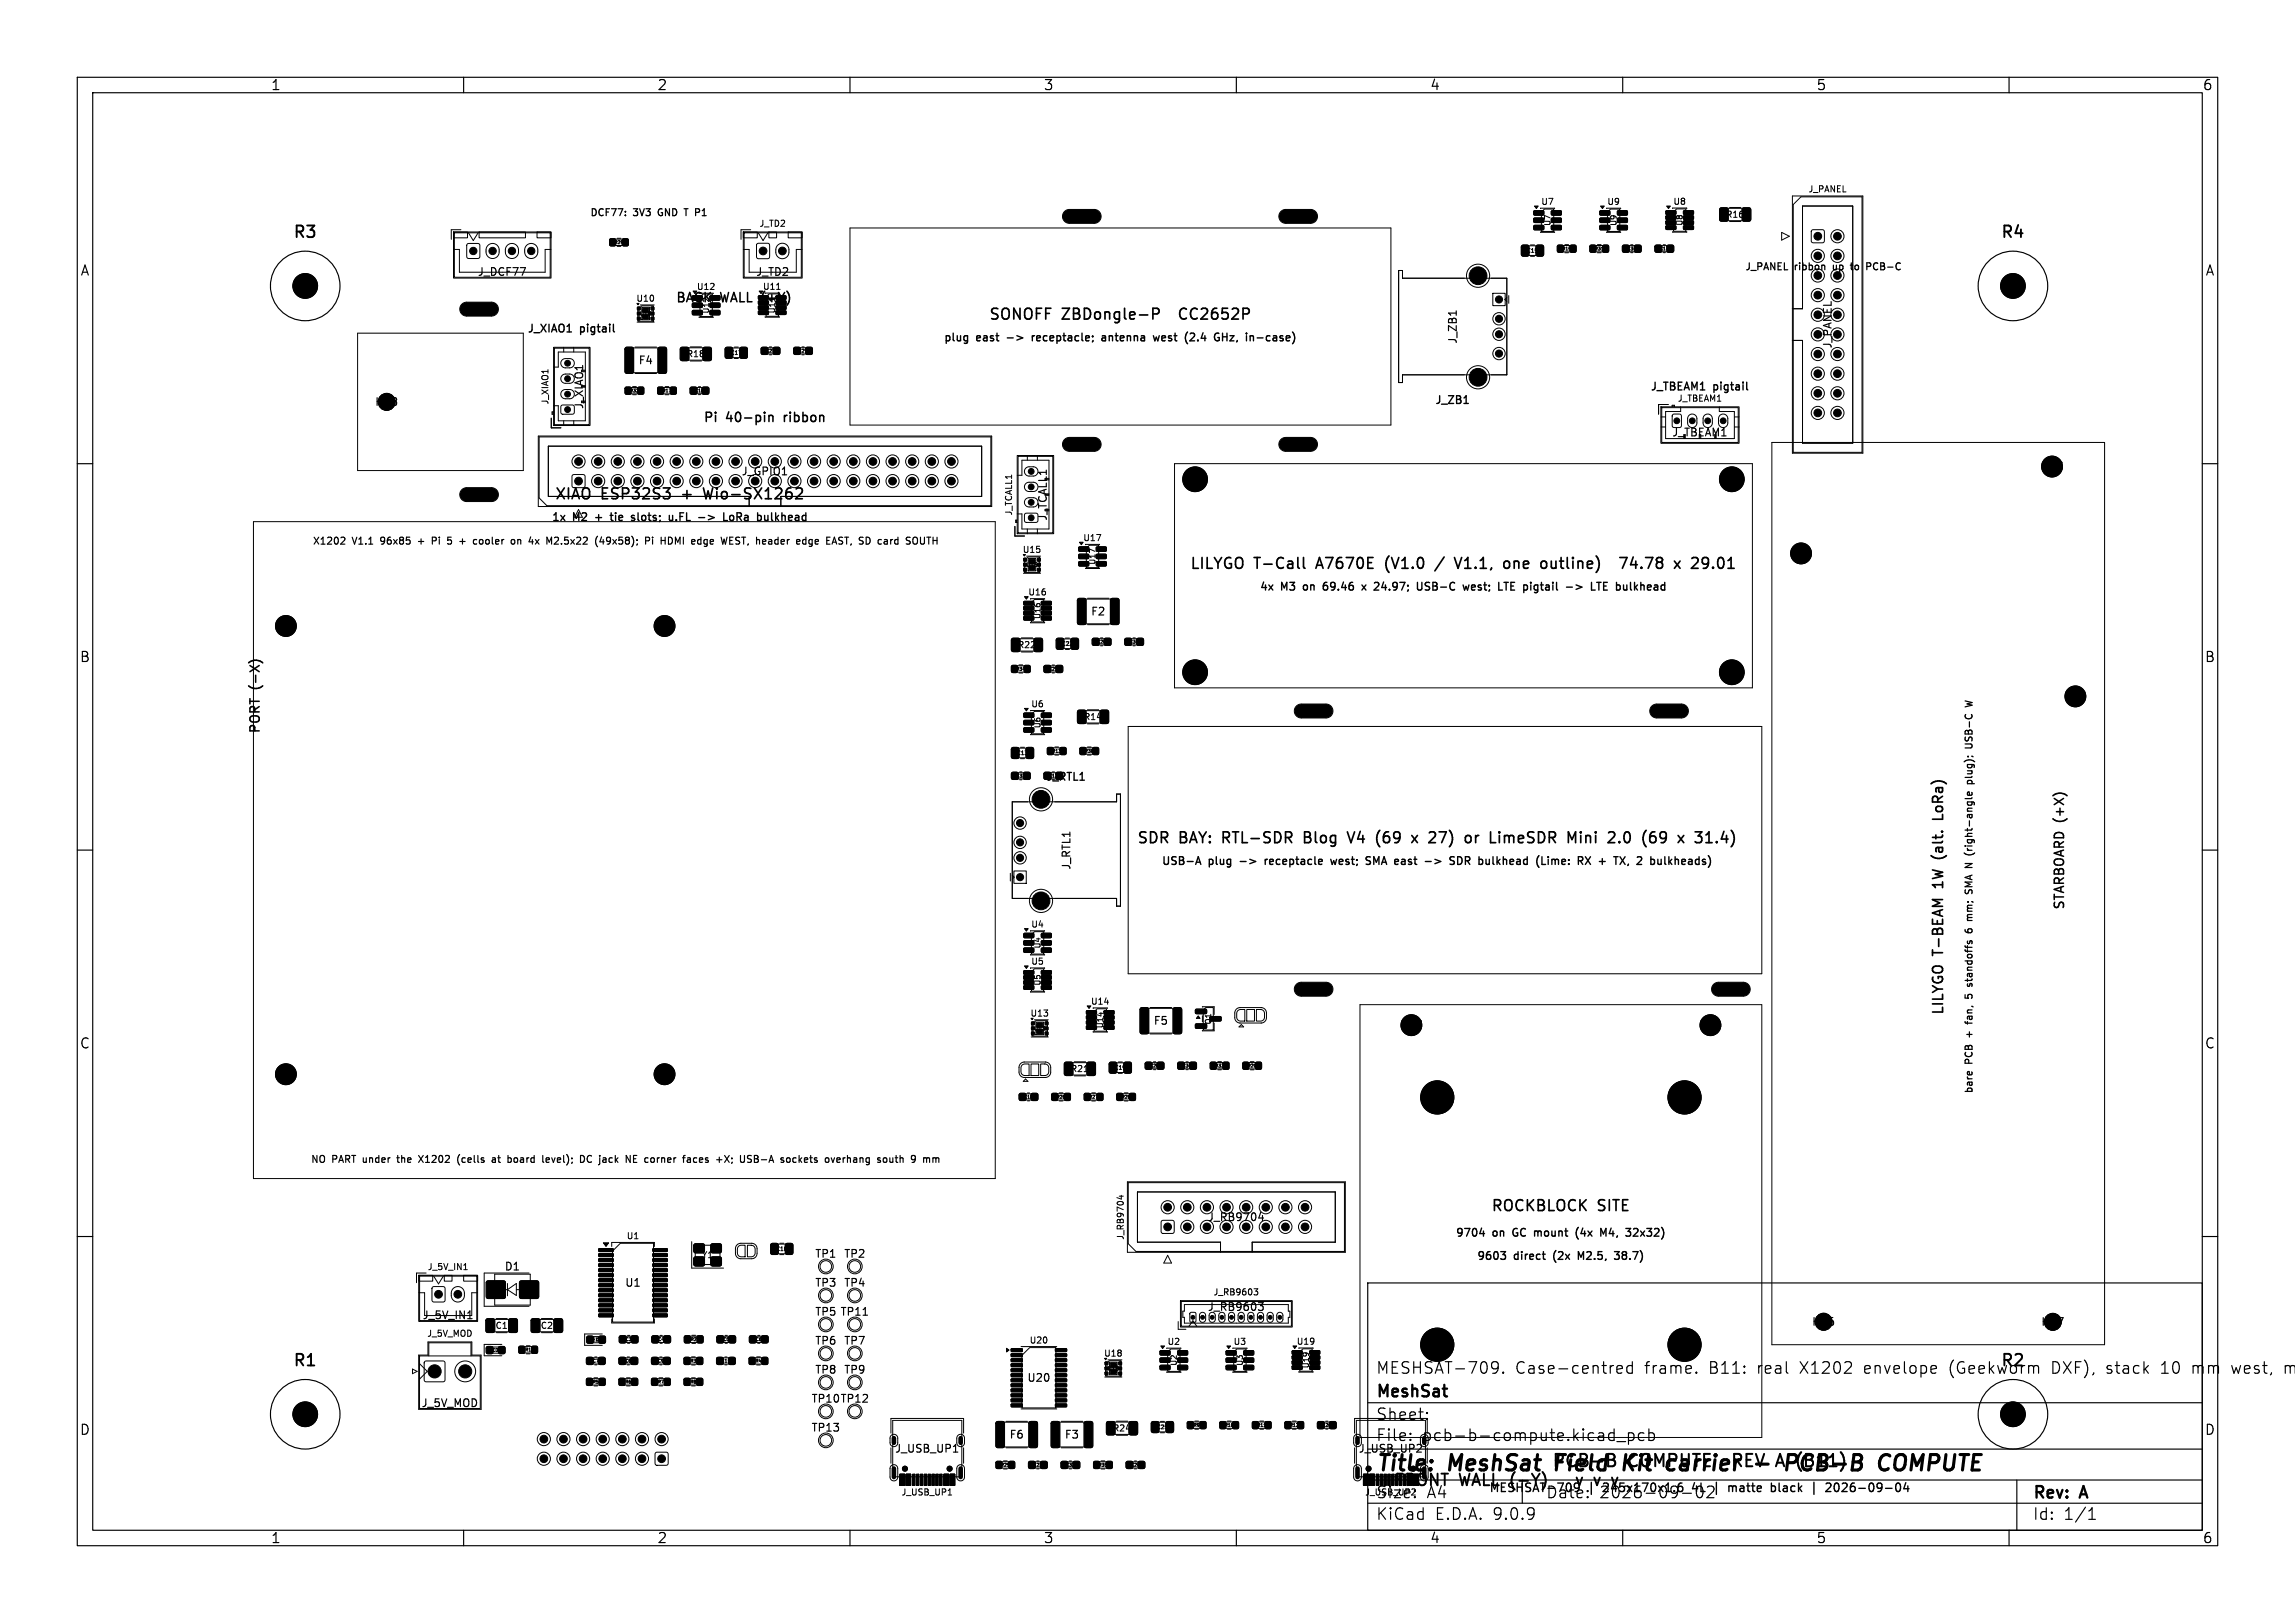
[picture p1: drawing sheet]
<svg xmlns="http://www.w3.org/2000/svg" width="297mm" height="210mm" viewBox="0 0 297 210" stroke-linecap="round" stroke-linejoin="round" font-family="sans-serif">
<defs><g id="words">
<g font-size="2.8">
<text x="178" y="190.9">Title:</text>
<text x="187.7" y="190.9">MeshSat</text>
<text x="202.3" y="190.9">Field</text>
<text x="211.8" y="190.9">Kit</text>
<text x="218.2" y="190.9">carrier</text>
<text x="230.5" y="190.9">-</text>
<text x="235.3" y="190.9">PCB-B</text>
<text x="248.1" y="190.9">COMPUTE</text>
</g>
<g font-size="2.2">
<text x="200.7" y="190.2">PCB-B</text>
<text x="210.8" y="190.2">COMPUTE</text>
<text x="225.2" y="190.2">REV A</text>
<text x="234.3" y="190.2">(B11)</text>
</g>
<g font-size="2.1">
<text x="37.8" y="31.1">R3</text>
<text x="258.8" y="31.1">R4</text>
<text x="37.8" y="177.1">R1</text>
<text x="178" y="178">MESHSAT-709.</text>
<text x="196.1" y="178">Case-centred</text>
<text x="212.9" y="178">frame.</text>
<text x="221.4" y="178">B11:</text>
<text x="227.7" y="178">real</text>
<text x="233.4" y="178">X1202</text>
<text x="241.8" y="178">envelope</text>
<text x="253" y="178">(Geekworm</text>
<text x="258.8" y="177.1">R2</text>
<text x="266.4" y="178">DXF),</text>
<text x="273.6" y="178">stack</text>
<text x="280.9" y="178">10</text>
<text x="285" y="178">mm</text>
<text x="290.3" y="178">west,</text>
<text x="178" y="184">Sheet:</text>
<text x="178" y="181.2">MeshSat</text>
<text x="178" y="186.7">File:</text>
<text x="184.1" y="186.7">pcb-b-compute.kicad_pcb</text>
<text x="178" y="196.9">KiCad</text>
<text x="178" y="194.1">Size:</text>
<text x="180.2" y="192.6">FRONT</text>
<text x="184.7" y="194.1">A4</text>
<text x="185.7" y="196.9">E.D.A.</text>
<text x="188.9" y="192.6">WALL (-Y)</text>
<text x="193.3" y="196.9">9.0.9</text>
<text x="200" y="194.1">Date:</text>
<text x="205.8" y="192.6">v</text>
<text x="207" y="194.1">2026-09-02</text>
<text x="208.6" y="192.6">v</text>
<text x="211.3" y="192.6">v</text>
<text x="263" y="194.3">Rev:</text>
<text x="263" y="196.9">Id:</text>
<text x="267.1" y="196.9">1/1</text>
<text x="269.4" y="194.3">A</text>
</g>
<g font-size="1.9">
<text x="127.9" y="41.7">SONOFF</text>
<text x="137.5" y="41.7">ZBDongle-P</text>
<text x="153.3" y="41.7">CC2652P</text>
<text x="71.7" y="64.9">XIAO</text>
<text x="77.8" y="64.9">ESP32S3</text>
<text x="88.6" y="64.9">+</text>
<text x="91.8" y="64.9">Wio-SX1262</text>
<text x="153.9" y="73.9">LILYGO</text>
<text x="162.3" y="73.9">T-Call</text>
<text x="170.7" y="73.9">A7670E</text>
<text x="180" y="73.9">(V1.0</text>
<text x="189.8" y="73.9">V1.1,</text>
<text x="196.4" y="73.9">one</text>
<text x="201.6" y="73.9">outline)</text>
<text x="212.7" y="73.9">74.78</text>
<text x="220.1" y="73.9">x</text>
<text x="222.7" y="73.9">29.01</text>
<text x="147" y="109.4">SDR</text>
<text x="152.6" y="109.4">BAY:</text>
<text x="158.5" y="109.4">RTL-SDR</text>
<text x="169.5" y="109.4">Blog</text>
<text x="175.6" y="109.4">V4</text>
<text x="179.5" y="109.4">(69</text>
<text x="184.6" y="109.4">x</text>
<text x="187.2" y="109.4">27)</text>
<text x="192.2" y="109.4">or</text>
<text x="195.8" y="109.4">LimeSDR</text>
<text x="206.2" y="109.4">Mini</text>
<text x="211.9" y="109.4">2.0</text>
<text x="216.7" y="109.4">(69</text>
<text x="221.7" y="109.4">x</text>
<text x="224.3" y="109.4">31.4)</text>
<text x="192.9" y="157">ROCKBLOCK</text>
<text x="206.8" y="157">SITE</text>
</g>
<g font-size="1.8">
<text x="35" y="11.9">1</text>
<text x="85" y="11.9">2</text>
<text x="135" y="11.9">3</text>
<text x="185" y="11.9">4</text>
<text x="235" y="11.9">5</text>
<text x="285" y="11.9">6</text>
<text x="10.3" y="35.9">A</text>
<text x="285.4" y="35.9">A</text>
<text x="10.3" y="85.9">B</text>
<text x="285.3" y="85.9">B</text>
<text x="251.8" y="104.9" transform="rotate(-90 251.8 104.9)">LoRa)</text>
<text x="251.8" y="110.4" transform="rotate(-90 251.8 110.4)">(alt.</text>
<text x="251.8" y="114.5" transform="rotate(-90 251.8 114.5)">1W</text>
<text x="251.8" y="123.6" transform="rotate(-90 251.8 123.6)">T-BEAM</text>
<text x="251.8" y="131.5" transform="rotate(-90 251.8 131.5)">LILYGO</text>
<text x="10.3" y="135.9">C</text>
<text x="285.3" y="135.9">C</text>
<text x="10.3" y="185.9">D</text>
<text x="285.3" y="185.9">D</text>
<text x="35" y="199.9">1</text>
<text x="85" y="199.9">2</text>
<text x="135" y="199.9">3</text>
<text x="185" y="199.9">4</text>
<text x="235" y="199.9">5</text>
<text x="285" y="199.9">6</text>
</g>
<g font-size="1.7">
<text x="87.4" y="39.4">BACK</text>
<text x="93.3" y="39.4">WALL (+Y)</text>
<text x="90.9" y="54.9">Pi</text>
<text x="94" y="54.9">40-pin</text>
<text x="101.8" y="54.9">ribbon</text>
<text x="33.9" y="89.2" transform="rotate(-90 33.9 89.2)">(-X)</text>
<text x="33.9" y="95" transform="rotate(-90 33.9 95)">PORT</text>
<text x="267.4" y="117.8" transform="rotate(-90 267.4 117.8)">STARBOARD (+X)</text>
</g>
<g font-size="1.5">
<text x="192.6" y="193.3">MESHSAT-709</text>
<text x="205.6" y="193.3">|</text>
<text x="207.8" y="193.3">245x170x1.6</text>
<text x="219.6" y="193.3">4L</text>
<text x="224.9" y="193.3">matte</text>
<text x="230.7" y="193.3">black</text>
<text x="236.3" y="193.3">|</text>
<text x="238.5" y="193.3">2026-09-04</text>
</g>
<g font-size="1.4">
<text x="61.7" y="35.9">J_DCF77</text>
<text x="97.8" y="35.9">J_TD2</text>
<text x="68.2" y="43.3">J_XIAO1</text>
<text x="75.1" y="43.3">pigtail</text>
<text x="82.5" y="47.3">F4</text>
<text x="122" y="44.4">plug</text>
<text x="126.4" y="44.4">east</text>
<text x="134.2" y="44.4">receptacle;</text>
<text x="143.6" y="44.4">antenna</text>
<text x="150.6" y="44.4">west</text>
<text x="155" y="44.4">(2.4</text>
<text x="159.2" y="44.4">GHz,</text>
<text x="163.6" y="44.4">in-case)</text>
<text x="188.7" y="44.6" transform="rotate(-90 188.7 44.6)">J_ZB1</text>
<text x="237.2" y="45.2" transform="rotate(-90 237.2 45.2)">J_PANEL</text>
<text x="48.4" y="52.7">H18</text>
<text x="75.7" y="53" transform="rotate(-90 75.7 53)">J_XIAO1</text>
<text x="185.6" y="52.5">J_ZB1</text>
<text x="213.5" y="50.8">J_TBEAM1</text>
<text x="221.7" y="50.8">pigtail</text>
<text x="216.3" y="56.7">J_TBEAM1</text>
<text x="95.9" y="61.7">J_GPIO1</text>
<text x="153.1" y="62.7">H10</text>
<text x="222.5" y="62.7">H12</text>
<text x="264" y="61.1">H13</text>
<text x="71.3" y="67.7">1x</text>
<text x="74.2" y="67.7">M2</text>
<text x="77.4" y="67.7">+</text>
<text x="79.7" y="67.7">tie</text>
<text x="82.7" y="67.7">slots;</text>
<text x="87.9" y="67.7">u.FL</text>
<text x="92.1" y="67.7">-&gt;</text>
<text x="95.6" y="67.7">LoRa</text>
<text x="100.4" y="67.7">bulkhead</text>
<text x="135.7" y="67.5" transform="rotate(-90 135.7 67.5)">J_TCALL1</text>
<text x="162.9" y="76.7">4x</text>
<text x="165.8" y="76.7">M3</text>
<text x="169" y="76.7">on</text>
<text x="171.9" y="76.7">69.46</text>
<text x="177.3" y="76.7">x</text>
<text x="179.2" y="76.7">24.97;</text>
<text x="185.1" y="76.7">USB-C</text>
<text x="191.4" y="76.7">west;</text>
<text x="196.3" y="76.7">LTE</text>
<text x="199.9" y="76.7">pigtail</text>
<text x="209.3" y="76.7">LTE</text>
<text x="212.9" y="76.7">bulkhead</text>
<text x="231.5" y="72.3">H14</text>
<text x="84.9" y="81.7">H8</text>
<text x="141.1" y="79.8">F2</text>
<text x="222.5" y="87.7">H11</text>
<text x="267" y="90.8">H15</text>
<text x="135.3" y="101.3">J_RTL1</text>
<text x="138.7" y="112.6" transform="rotate(-90 138.7 112.6)">J_RTL1</text>
<text x="150.2" y="112.2">USB-A</text>
<text x="156.4" y="112.2">plug</text>
<text x="164.3" y="112.2">receptacle</text>
<text x="173.3" y="112.2">west;</text>
<text x="178.1" y="112.2">SMA</text>
<text x="182.2" y="112.2">east</text>
<text x="186.4" y="112.2">-&gt;</text>
<text x="190" y="112.2">SDR</text>
<text x="194.1" y="112.2">bulkhead</text>
<text x="201.9" y="112.2">(Lime:</text>
<text x="207.6" y="112.2">RX</text>
<text x="210.6" y="112.2">+</text>
<text x="213" y="112.2">TX,</text>
<text x="216.3" y="112.2">2</text>
<text x="218.3" y="112.2">bulkheads)</text>
<text x="149.2" y="132.8">F5</text>
<text x="181" y="133.4">H23</text>
<text x="219.7" y="133.4">H24</text>
<text x="84.9" y="139.7">H7</text>
<text x="156.2" y="158.2">J_RB9704</text>
<text x="188.3" y="160.3">9704</text>
<text x="193.2" y="160.3">on</text>
<text x="196.1" y="160.3">GC</text>
<text x="199.2" y="160.3">mount</text>
<text x="204.9" y="160.3">(4x</text>
<text x="208.5" y="160.3">M4,</text>
<text x="212.1" y="160.3">32x32)</text>
<text x="65.2" y="164.6">D1</text>
<text x="80.8" y="166.7">U1</text>
<text x="105.4" y="163">TP1</text>
<text x="105.4" y="166.7">TP3</text>
<text x="109.1" y="166.7">TP4</text>
<text x="109.1" y="163">TP2</text>
<text x="191" y="163.3">9603</text>
<text x="196" y="163.3">direct</text>
<text x="201.3" y="163.3">(2x</text>
<text x="204.9" y="163.3">M2.5,</text>
<text x="210" y="163.3">38.7)</text>
<text x="54.6" y="170.9">J_5V_IN1</text>
<text x="105.4" y="170.5">TP5 TP11</text>
<text x="156.2" y="169.8">J_RB9603</text>
<text x="234.4" y="171.8">H16</text>
<text x="264.1" y="171.8">H17</text>
<text x="105.4" y="174.2">TP6</text>
<text x="105.4" y="178">TP8</text>
<text x="109.1" y="174.2">TP7</text>
<text x="109.1" y="178">TP9</text>
<text x="132.8" y="179">U20</text>
<text x="54.5" y="182.3">J_5V_MOD</text>
<text x="104.9" y="185.5">TP13</text>
<text x="104.9" y="181.7">TP10 TP12</text>
<text x="115.7" y="188.2">J_USB_UP1</text>
<text x="130.5" y="186.4">F6</text>
<text x="137.7" y="186.4">F3</text>
<text x="175.7" y="188.2">J_USB_UP2</text>
</g>
<g font-size="1.3">
<text x="76.3" y="28.2">DCF77:</text>
<text x="82" y="28.2">3V3</text>
<text x="85.5" y="28.2">GND</text>
<text x="89.2" y="28.2">T</text>
<text x="90.9" y="28.2">P1</text>
<text x="225.8" y="35.2">J_PANEL</text>
<text x="232.3" y="35.2">ribbon</text>
<text x="237.5" y="35.2">up</text>
<text x="240.1" y="35.2">to</text>
<text x="242.4" y="35.2">PCB-C</text>
<text x="40.4" y="70.7">X1202</text>
<text x="45.6" y="70.7">V1.1</text>
<text x="49.5" y="70.7">96x85</text>
<text x="54.6" y="70.7">+</text>
<text x="56.7" y="70.7">Pi</text>
<text x="59" y="70.7">5</text>
<text x="60.8" y="70.7">+</text>
<text x="62.8" y="70.7">cooler</text>
<text x="68" y="70.7">on</text>
<text x="70.6" y="70.7">4x</text>
<text x="73.1" y="70.7">M2.5x22</text>
<text x="79.7" y="70.7">(49x58);</text>
<text x="86.4" y="70.7">Pi</text>
<text x="88.7" y="70.7">HDMI</text>
<text x="93" y="70.7">edge</text>
<text x="97.1" y="70.7">WEST, header</text>
<text x="107.4" y="70.7">edge</text>
<text x="111.5" y="70.7">EAST,</text>
<text x="116" y="70.7">SD</text>
<text x="118.7" y="70.7">card</text>
<text x="255.5" y="93.5" transform="rotate(-90 255.5 93.5)">USB-C</text>
<text x="255.5" y="98.5" transform="rotate(-90 255.5 98.5)">plug);</text>
<text x="255.5" y="108" transform="rotate(-90 255.5 108)">(right-angle</text>
<text x="255.5" y="113.6" transform="rotate(-90 255.5 113.6)">SMA</text>
<text x="255.5" y="109.9" transform="rotate(-90 255.5 109.9)">N</text>
<text x="255.5" y="119.2" transform="rotate(-90 255.5 119.2)">6</text>
<text x="255.5" y="117.4" transform="rotate(-90 255.5 117.4)">mm;</text>
<text x="255.5" y="131.9" transform="rotate(-90 255.5 131.9)">fan,</text>
<text x="255.5" y="128.3" transform="rotate(-90 255.5 128.3)">5</text>
<text x="255.5" y="126.5" transform="rotate(-90 255.5 126.5)">standoffs</text>
<text x="255.5" y="137.6" transform="rotate(-90 255.5 137.6)">PCB</text>
<text x="255.5" y="134" transform="rotate(-90 255.5 134)">+</text>
<text x="255.5" y="141.6" transform="rotate(-90 255.5 141.6)">bare</text>
<text x="40.2" y="150.7">NO</text>
<text x="43" y="150.7">PART under</text>
<text x="51.9" y="150.7">the</text>
<text x="55" y="150.7">X1202</text>
<text x="60.2" y="150.7">(cells</text>
<text x="65" y="150.7">at</text>
<text x="67.3" y="150.7">board</text>
<text x="72.1" y="150.7">level);</text>
<text x="77.2" y="150.7">DC</text>
<text x="80" y="150.7">jack</text>
<text x="83.7" y="150.7">NE</text>
<text x="86.4" y="150.7">corner</text>
<text x="91.6" y="150.7">faces</text>
<text x="96.2" y="150.7">+X;</text>
<text x="99.5" y="150.7">USB-A</text>
<text x="105.1" y="150.7">sockets</text>
<text x="111.1" y="150.7">overhang</text>
<text x="118.1" y="150.7">south</text>
</g>
<g font-size="1.1">
<text x="98.2" y="29.5">J_TD2</text>
<text x="199.4" y="26.7">U7</text>
<text x="207.9" y="26.7">U9</text>
<text x="216.5" y="26.7">U8</text>
<text x="223.3" y="28.3">R16</text>
<text x="234" y="25">J_PANEL</text>
<text x="82.3" y="39.2">U10</text>
<text x="90.1" y="37.7">U12</text>
<text x="98.7" y="37.7">U11</text>
<text x="88.8" y="46.4">R18</text>
<text x="71.1" y="52.4" transform="rotate(-90 71.1 52.4)">J_XIAO1</text>
<text x="217" y="52.1">J_TBEAM1</text>
<text x="131.1" y="66.8" transform="rotate(-90 131.1 66.8)">J_TCALL1</text>
<text x="132.3" y="71.7">U15</text>
<text x="140.1" y="70.2">U17</text>
<text x="133" y="77.2">U16</text>
<text x="131.6" y="84">R22</text>
<text x="133.4" y="91.7">U6</text>
<text x="140.2" y="93.3">R14</text>
<text x="133.4" y="125">U5</text>
<text x="133.4" y="120.2">U4</text>
<text x="133.3" y="131.7">U13</text>
<text x="141.1" y="130.2">U14</text>
<text x="138.5" y="138.9">R21</text>
<text x="81" y="160.5">U1</text>
<text x="145.6" y="160.5" transform="rotate(-90 145.6 160.5)">J_RB9704</text>
<text x="55.3" y="164.5">J_5V_IN1</text>
<text x="90.8" y="163">Y1</text>
<text x="157" y="167.8">J_RB9603</text>
<text x="55.2" y="173.1">J_5V_MOD</text>
<text x="64" y="172.1">C1</text>
<text x="69.9" y="172.1">C2</text>
<text x="133.2" y="174">U20</text>
<text x="142.8" y="175.7">U18</text>
<text x="151" y="174.2">U2</text>
<text x="159.6" y="174.2">U3</text>
<text x="167.7" y="174.2">U19</text>
<text x="143.9" y="185.4">R24</text>
<text x="116.6" y="193.7">J_USB_UP1</text>
<text x="176.6" y="193.7">J_USB_UP2</text>
</g>
<g font-size="1">
<text x="200.8" y="29.3" transform="rotate(-90 200.8 29.3)">U7</text>
<text x="209.3" y="29.3" transform="rotate(-90 209.3 29.3)">U9</text>
<text x="217.9" y="29.3" transform="rotate(-90 217.9 29.3)">U8</text>
<text x="91.9" y="40.7" transform="rotate(-90 91.9 40.7)">U12</text>
<text x="100.5" y="40.6" transform="rotate(-90 100.5 40.6)">U11</text>
<text x="141.9" y="73.2" transform="rotate(-90 141.9 73.2)">U17</text>
<text x="134.8" y="80.2" transform="rotate(-90 134.8 80.2)">U16</text>
<text x="134.8" y="94.3" transform="rotate(-90 134.8 94.3)">U6</text>
<text x="134.8" y="122.8" transform="rotate(-90 134.8 122.8)">U4</text>
<text x="134.8" y="127.6" transform="rotate(-90 134.8 127.6)">U5</text>
<text x="142.9" y="133.1" transform="rotate(-90 142.9 133.1)">U14</text>
<text x="156.9" y="132.6" transform="rotate(-90 156.9 132.6)">Q1</text>
<text x="152.4" y="176.8" transform="rotate(-90 152.4 176.8)">U2</text>
<text x="161" y="176.8" transform="rotate(-90 161 176.8)">U3</text>
<text x="169.5" y="177.1" transform="rotate(-90 169.5 177.1)">U19</text>
</g>
<g font-size=".7">
<text x="197.5" y="32.8">C15</text>
<text x="82.7" y="40.9">U10</text>
<text x="94.5" y="46">C17</text>
<text x="132.7" y="73.4">U15</text>
<text x="137.3" y="83.7">C22</text>
<text x="131.5" y="97.8">C13</text>
<text x="133.7" y="133.4">U13</text>
<text x="144.2" y="138.5">C19</text>
<text x="100.4" y="162">C10</text>
<text x="143.3" y="177.4">U18</text>
<text x="149.6" y="185">C25</text>
</g>
<g font-size=".6">
<text x="79.5" y="31.6">R29</text>
<text x="202.1" y="32.5">R15</text>
<text x="206.3" y="32.5">R31</text>
<text x="210.5" y="32.5">C34</text>
<text x="214.8" y="32.5">C14</text>
<text x="99.1" y="45.7">C27</text>
<text x="103.3" y="45.7">C29</text>
<text x="81.5" y="50.8">R32</text>
<text x="85.7" y="50.8">R17</text>
<text x="89.9" y="50.8">C16</text>
<text x="141.9" y="83.3">C20</text>
<text x="146.1" y="83.3">C31</text>
<text x="131.5" y="86.9">R34</text>
<text x="135.7" y="86.9">C21</text>
<text x="131.5" y="100.7">C33</text>
<text x="135.7" y="100.7">C12</text>
<text x="136.1" y="97.5">R13</text>
<text x="140.3" y="97.5">R30</text>
<text x="132.5" y="142.2">C18</text>
<text x="136.7" y="142.2">R26</text>
<text x="140.9" y="142.2">R27</text>
<text x="145.1" y="142.2">R28</text>
<text x="148.8" y="138.2">C28</text>
<text x="153" y="138.2">C30</text>
<text x="157.2" y="138.2">R33</text>
<text x="161.4" y="138.2">R20</text>
<text x="76.4" y="173.6">LED2</text>
<text x="80.9" y="173.6">C3</text>
<text x="85.1" y="173.6">C4</text>
<text x="89.3" y="173.6">R2</text>
<text x="93.5" y="173.6">C5</text>
<text x="97.8" y="173.6">C6</text>
<text x="63.4" y="175">LED1</text>
<text x="67.9" y="174.9">R1</text>
<text x="76.7" y="179.1">R5</text>
<text x="76.7" y="176.4">C7</text>
<text x="80.9" y="176.4">C8</text>
<text x="80.9" y="179.1">R6</text>
<text x="85.1" y="176.4">C9</text>
<text x="85.1" y="179.1">R7</text>
<text x="89.3" y="176.4">R3</text>
<text x="89.3" y="179.1">R8</text>
<text x="93.3" y="176.4">C11</text>
<text x="97.7" y="176.4">R4</text>
<text x="154.4" y="184.7">R9</text>
<text x="158.4" y="184.7">R10</text>
<text x="162.7" y="184.7">R11</text>
<text x="166.9" y="184.7">R12</text>
<text x="171.1" y="184.7">C26</text>
<text x="129.5" y="189.8">R25</text>
<text x="133.7" y="189.8">C23</text>
<text x="137.9" y="189.8">C32</text>
<text x="142.1" y="189.8">R35</text>
<text x="146.3" y="189.8">C24</text>
</g>
</g></defs>
<g fill="none" stroke="#000" stroke-width=".15">
<path d="M10 10h277v190h-277zM12 12h273v186h-273zM60 10v2M110 10v2M160 10v2M210 10v2M260 10v2M38.7 36.9h.6M38.7 36.5v1M39.3 36.5v1M39.7 36.5h.6l-.3 .3 .3 .1v.5l-.2 .1-.4-.1M259.7 36.5v1"/>
<path d="M259.7 36.9h.6M260.3 36.5v1M261 36.4l-.3 .7h.7M261.2 36.8v.7M188.5 40.2v.6M10 60h2M44.2 69.5l.4 .1v.2l-.5 .6h.5M54.2 70.1h.6M56.4 69.6l-.5-.1v.9M56.4 69.9l-.5 .1M58 69.5h.4M58 69.9h.3l.1 .1v.3l-.4 .1"/>
<path d="M59.5 70.1h.7M62.5 69.9l-.3-.1-.2 .2 .1 .4h.2l.2-.1M67 69.9l.1-.1 .2 .1 .1 .5M67 69.8v.6M68.7 69.5l-.2 .6M72.7 70.3v.1M79 69.9l-.2 .2h-.1l-.2-.2v-.2l.2-.2 .2 .1 .1 .1a.6 .6 0 0 1-.3 .7h-.1M79.3 69.8l.5 .6M79.8 69.8l-.5 .6M85.6 69.5v.9M85.6 69.9h.5M86.1 69.5v.9"/>
<path d="M87.7 70.2l.3-.7v.9M92.2 69.8l.1 .2-.4 .1M92.3 70.4h-.1M96 69.5h.5M96.2 69.5v.9M115.4 69.8h.1M118.1 70.1l.1 .2 .1 .1M118.3 69.5l-.1 .1-.1 .2M285 60h2M36.2 80.5v1M36.2 80.9h.6M36.8 80.5v1"/>
<path d="M37.7 80.5a.4 .4 0 0 0-.5 .4v.4l.1 .1 .3 .1 .2-.1v-.4l-.1-.1-.3-.1-.2 .2M153.9 86.4v1M153.9 86.9h.6M154.5 86.4v1M155.5 86.9l-.2 .2h-.2l-.2-.2 .1-.4 .3-.1 .1 .1a.66 .66 0 0 1-.2 .9h-.2M224.8 87.4h.6M10 110h2M285 110h2M36.2 138.5v1M36.2 138.9h.6M36.8 138.5v1M37.8 138.5h-.5l-.1 .4 .2-.1 .3 .1 .1 .1v.4l-.2 .1-.4-.1"/>
<path d="M51.3 149.8h.4M51.5 149.5v.9M54.2 149.5l.6 .9M54.8 149.5l-.6 .9M59.5 149.4a1.03 1.03 0 0 0 0 1.4M60 149.8l-.2 .2v.2l.2 .2M63.7 149.9h.4v.5M64.1 150l-.3 .1-.1 .1 .1 .2h.3M64.4 149.8h.4M64.5 149.5v.8l.2 .1M66.9 149.9l-.2-.1-.2 .2 .1 .4h.2l.1-.1M70.8 149.8l.3 .1v.1l-.4 .1"/>
<path d="M71.1 150.4h-.3M71.4 149.8l.2 .6 .2-.6M76.5 149.6a.43 .43 0 0 0-.6 .3 .43 .43 0 0 0 .5 .5l.1-.1M85.7 149.9l.2-.1 .1 .1M88.7 149.5l-.2 .1M90.5 150.1l.4-.1v-.1l-.3-.1-.1 .1 .1 .5h.3M98.5 150.1h.7M104.1 150.1l.4-.1v-.1l-.3-.1-.1 .1v.5h.4M109.7 149.9l.1-.1 .2 .1 .1 .5M110.7 149.8l-.2 .1M110.8 150.1h-.2l-.2 .1 .1 .2h.3M116.6 149.8l.3 .1v.5"/>
<path d="M162.9 157.6h.6M163.4 157.3v.6M184.8 141.5v1M184.8 141.9h.5M185.3 141.5v1M185.8 141.6l.3-.1 .2 .1v.1l-.6 .8h.6M186.8 141.6l.2-.1a.53 .53 0 0 1 .3 .5 .53 .53 0 0 1-.3 .5l-.2-.1-.1-.3zM216.8 141.5v1M216.8 141.9h.5M217.3 141.5v1M217.8 141.6l.3-.1 .2 .1v.1l-.6 .8h.6M218.7 141.6l.4-.1 .1 .1 .1 .1-.6 .8h.6"/>
<path d="M10 160h2M60.5 170.6h.6M111.7 170.2h.6M162.9 168.6h.6l-.4 .3 .3 .1 .1 .4-.2 .2h-.3M177 166h108v32h-108zM184.8 173.9h.5M184.8 173.5v1M185.3 173.5v1M185.8 174.5h.5M185.8 173.7l.2-.2v1M187.3 173.9l-.2 .2-.3-.1-.1-.1 .1-.4h.3l.1 .1a.66 .66 0 0 1-.2 .9h-.2M193.3 176.2h.3l.2 .1a.99 .99 0 0 1-.3 1.4h-.3"/>
<path d="M193.9 176.8l-.2 .3h-.4M194.5 177.6h.1l-.1 .1M194.5 177.6v.1M209.2 177.2l.8-.1-.1-.3-.4-.1-.3 .2 .1 .7 .2 .1 .4-.1M211.2 176.8l-.4-.1-.3 .3v.4l.2 .2 .1 .1 .4-.1M211.2 176.2v1.5M216.8 173.5v1M216.8 173.9h.5M217.3 173.5v1M217.8 173.6l.3-.1 .2 .1v.1l-.6 .8h.6M218.7 174.5h.6M218.7 173.7l.3-.2v1"/>
<path d="M219.5 177.6h.1l-.1 .1M219.5 177.6v.1M252.5 176.6l-.1 .4 .1 .6M266 176.2h-.3v1.5h.3M272.7 177.6l.4 .1M273.1 176.7l-.4 .1v.1v.2l.4 .1M279.7 177.7h.9M279.7 176.6l.5-.4v1.5M283.8 176.8a.37 .37 0 0 1 .7 .1M285 160h2M288.8 176.7l.3 1 .3-.7 .3 .7M295.7 176.8a.37 .37 0 0 1 .7 .1"/>
<path d="M295.7 176.7v1M296.4 176.9l.2-.2 .4 .1v.9M296.4 176.9v.8M38.7 182.9h.6M38.7 182.5v1M39.3 182.5v1M39.7 183.5h.6M39.7 182.7l.3-.2v1M60 198v2M110 198v2M123.4 187.9h.6M160 198v2"/>
<path d="M177 194.5h108M177 191.5h108M177 187.5h108M177 181.5h108M182.5 186.3h.1l-.1 .1M182.5 186.3v.1M182.5 185.5v.1M182.5 185.5h.1l-.1 .1M184.7 183.6v.1M184.7 183.6h-.1l.1 .1M184.7 182.8v.1M184.7 182.8h-.1l.1 .1"/>
<path d="M197 191.5v3M208.5 185.4l.4 .1M208.9 184.9v1.5M208.9 186.3l-.4 .1M209.2 186.5h1.2M210 198v2M210.7 185.5l.5-.1 .3 .3v.4l-.2 .2-.1 .1-.5-.1M210.7 185.4v1.5M212.7 185.5l-.4-.1-.3 .3v.4l.2 .2 .1 .1 .4-.1M213.4 185.5l.4-.1 .3 .3v.4l-.1 .2-.2 .1-.4-.1M213.4 184.9v1.5M217.7 193.2h1.2"/>
<path d="M259.7 182.5v1M259.7 182.9h.6M260 198v2M260.3 182.5v1M260.7 182.6l.4-.1 .2 .1v.1l-.6 .8h.6M261 191.5v6.5M270.3 196.6h.9M270.3 195.5l.4-.4v1.5"/>
<circle cx="39.5" cy="37" r="4.5"/>
<circle cx="260.5" cy="37" r="4.5"/>
<circle cx="39.5" cy="183" r="4.5"/>
<circle cx="260.5" cy="183" r="4.5"/>
</g>
<path d="M233.5 190.1l.3 .1M233.7 188.3l-.2 .2M245.4 188.5a.69 .69 0 0 1 1.2 0 1.66 1.66 0 0 1-.4 1.6l-.2 .1-.6-.1a1.5 1.5 0 0 1 0-1.6zM247.6 188.2l-.3 2" fill="none" stroke="#000" stroke-width=".4"/>
<g fill="none" stroke="#000" stroke-width=".13">
<path d="M58.7 30h12.6v6h-12.6zM58.7 30h1.8v.8h-1.8zM58.7 32.3h.7v2.9h11.1v-2.9h.8M58.8 30.1h12.4v5.8h-12.4zM59.6 29.7h-1.2v1.3M59.8 39.4l.5-.3h3.3a.9 .9 0 0 1 .9 .9 .9 .9 0 0 1-.9 .9h-3.2a.9 .9 0 0 1-.8-.6 .9 .9 0 0 1 .2-.9zM60.5 31.6l.1-.1 1.4 .1 .1 .2v1.4l-.1 .2-.1 .1-1.4-.1-.1-.2v-1.4zM60.6 30.1l.7 1 .6-1M62 30h6v.8h-6zM63.1 31.7a.85 .85 0 0 1 1-.1 .85 .85 0 0 1 .5 .8v.2a.85 .85 0 0 1-.8 .9 .85 .85 0 0 1-.9-.9v-.5zM65.6 31.7a.85 .85 0 0 1 1-.1 .85 .85 0 0 1 .5 .8v.2a.85 .85 0 0 1-.9 .9 .85 .85 0 0 1-.8-.9v-.5zM68.1 31.7a.85 .85 0 0 1 1-.1 .85 .85 0 0 1 .5 .8v.2a.85 .85 0 0 1-.8 .9 .85 .85 0 0 1-.9-.9v-.5z"/>
<path d="M69.5 30h1.8v.8h-1.8zM78.9 30.9h.7v.9h-.7zM79.3 30.9h1.6v.9h-1.6zM79.9 30.8h.4M79.9 31.9h.4M80.6 30.9h.7v.9h-.7zM82.5 39.7h.3v.4h-.3zM82.9 39.5h1.8M83.1 39.6h1.5v2h-2v-1.5zM83.1 39.8h1v1.6h-1zM84.3 39.7h.3v.4h-.3zM91 38.1h1.2v2.9h-1.6v-2.5z"/>
<path d="M91.9 39.2h1.2l.1 .2v.3l-.2 .1h-1l-.1-.1zM91.9 38.3h1.2l.1 .1v.4l-.2 .1-1-.1-.1-.1zM96.2 30h7.6v6h-7.6zM96.2 30h1.8v.8h-1.8zM96.2 32.3h.8v2.9h6.1v-2.9h.7M96.3 30.1h7.4v5.8h-7.4zM97.1 29.7h-1.2v1.3M98 31.5h.1h1.4l.1 .2v1.5l-.1 .2-.2 .1-1.3-.1-.1-.2v-1.5zM98.1 30.1l.6 1 .7-1M99.5 30h1v.8h-1zM99.5 38h1.2v2.9h-1.6v-2.5zM100.5 37.4h.5"/>
<path d="M100.6 31.7a.85 .85 0 0 1 1-.2 .85 .85 0 0 1 .5 .8v.3a.85 .85 0 0 1-.8 .9 .85 .85 0 0 1-.9-.9v-.5zM102 30h1.8v.8h-1.8zM110 29.5h70v25.5h-70zM137.8 27.4l.5-.3h3.3a.9 .9 0 0 1 .9 .9 .9 .9 0 0 1-.9 .9h-3.2a.9 .9 0 0 1-.8-.6 .9 .9 0 0 1 .2-.9zM165.8 27.4l.5-.3h3.3a.9 .9 0 0 1 .9 .9 .9 .9 0 0 1-.9 .9h-3.2a.9 .9 0 0 1-.8-.6 .9 .9 0 0 1 .2-.9zM181 35h.5v1h13.5v12.5h-13.5v1h-.5zM193.2 38h1.6v1.6h-1.6zM195 38.5l-.3 .3 .3 .2M195.2 38.3v1M196.9 31.8l.7-.1 .3 .2v1l-.2 .2-.6 .1-.2-.2v-1zM197.3 31.8h2v1.3h-2zM198.1 31.7h.5"/>
<path d="M198.1 33.2h.5M198.5 27.3h1.2l.1 .1v.4l-.2 .1-1-.1-.1-.1zM198.5 28.2h1.2l.1 .2v.3l-.2 .1h-1l-.1-.1zM198.5 29.2h1.2l.1 .1v.4l-.2 .1-1-.1-.1-.1zM198.8 31.8l.7-.1 .3 .2v1l-.2 .2-.6 .1-.2-.2v-1zM199.4 30h1.8M199.4 26.9l1.8 .1M199.5 27.5l.4-.4h1.2v2.9h-1.6zM200.8 29.2h1.2l.1 .1v.4l-.2 .1-1.1-.1-.1-.1zM200.8 28.2h1.2l.1 .2v.3l-.2 .1h-1.1l-.1-.1zM200.8 27.3h1.2l.1 .1v.4l-.2 .1-1.1-.1-.1-.1zM201.6 31.8h.7v.8h-.7z"/>
<path d="M202 31.8h1.6v.8h-1.6zM202.5 31.7h.5M202.5 32.7h.5M203.2 31.8h.7v.8h-.7zM205.8 31.8h.7v.8h-.7zM206.2 31.8h1.6v.8h-1.6zM206.7 31.7h.5M206.7 32.7h.5M207.1 27.3h1.2l.1 .1-.1 .4-.1 .1-1.1-.1-.1-.1zM207.1 28.2h1.2l.1 .2-.1 .3-.1 .1h-1.1l-.1-.1zM207.1 29.2h1.2l.1 .1-.1 .4-.1 .1-1.1-.1-.1-.1zM207.2 32.4h.3"/>
<path d="M207.4 31.8h.7v.8h-.7zM207.9 30h1.8M207.9 26.9l1.8 .1M208 27.5l.4-.4h1.2v2.9h-1.6zM209.3 29.2h1.2l.1 .1v.4l-.1 .1-1.1-.1-.1-.1zM209.3 28.2h1.2l.1 .2v.3l-.1 .1h-1.1l-.1-.1zM209.3 27.3h1.2l.1 .1v.4l-.1 .1-1.1-.1-.1-.1zM210 31.8l.2-.1 .6 .1 .1 .1-.1 .7-.2 .1-.6-.1-.1-.2zM210.4 31.8h1.6v.8h-1.6zM211 31.7h.3M211 32.7h.3M211.6 31.8l.1-.1 .6 .1 .1 .1-.1 .7-.1 .1-.6-.1-.1-.2z"/>
<path d="M214.2 31.8l.2-.1 .6 .1 .1 .1-.1 .7-.2 .1-.6-.1v-.2zM214.6 31.8h1.6v.8h-1.6zM215.2 31.7h.3M215.2 32.7h.3M215.6 27.3h1.2l.1 .4-.1 .1-1.1-.1-.1-.1zM215.6 27.9h1.2l.1 .4-.1 .1h-1.1l-.1-.1zM215.6 28.6h1.2l.1 .4-.1 .1-1.1-.1-.1-.1zM215.6 29.2h1.2l.1 .4-.1 .1h-1.1l-.1-.1zM215.8 31.8l.1-.1 .6 .1 .1 .1-.1 .7-.1 .1-.6-.1-.1-.2zM216.5 26.9h1.8v.1M216.5 30h1.8M216.6 27.4l.4-.4h1.2v2.9h-1.6z"/>
<path d="M217.9 29.2h1.2l.1 .4-.2 .1h-1.1v-.1zM217.9 28.6h1.2l.1 .4-.2 .1-1.1-.1v-.1zM217.9 27.9h1.2l.1 .4-.2 .1h-1.1v-.1zM217.9 27.3h1.2l.1 .4-.2 .1-1.1-.1v-.1zM222.6 27l.8-.1 .2 .1 .1 1.4-.2 .2h-.7l-.3-.1v-1.4zM223 27h3.2v1.6h-3.2zM223.8 26.8h1.5M225.5 27l.8-.1 .3 .1v1.4l-.2 .2h-.7l-.2-.1v-1.4zM230.6 30.1l1 .5-1 .5zM232 40h1.3v-13.3h6.5v30.6h-6.5v-13.2h-1.3M232 25.4h9.1v33.2h-9.1zM232.1 26.5l1-1h7.9v33h-8.9z"/>
<path d="M234.5 29.8l.1-.1 1.4 .1 .1 .2-.1 1.3-.2 .1-1.3-.1-.1-.1zM46.3 43.1h21.4v17.8h-21.4zM69.7 56.4h58.6v9.1h-58.6zM69.8 56.5h58.4v8.9h-57.4l-1-1zM71.3 54.1v1.3h1.3M71.5 53.3v.3M71.6 44.9h4.8v10.2h-4.8zM71.6 53.3h-.2v.3h.2M71.6 47.5h.7v-1.9h3.4v8.9h-3.4v-2h-.7M71.7 45.1h4.5v9.9h-4.5zM72.6 52.5l.2-.1h1.4l.1 .3v.7l-.2 .2h-1.4l-.1-.2zM72.8 50.6l.3-.2h.6a.6 .6 0 0 1 .6 .6 .6 .6 0 0 1-.6 .6h-.5a.6 .6 0 0 1-.6-.4 .6 .6 0 0 1 .2-.6z"/>
<path d="M72.8 48.6l.3-.2h.6a.6 .6 0 0 1 .6 .6 .6 .6 0 0 1-.6 .6h-.5a.6 .6 0 0 1-.6-.4 .6 .6 0 0 1 .2-.6zM72.8 46.6l.3-.2h.6a.6 .6 0 0 1 .6 .6 .6 .6 0 0 1-.6 .6h-.5a.6 .6 0 0 1-.6-.4 .6 .6 0 0 1 .2-.6zM72.9 44.9v.7M72.9 54.5v.6M74.2 44.9v.7M74.2 54.5v.6M80.9 50.1h.7v.9h-.7zM80.9 45l.8-.1 .3 .2v3l-.2 .2h-.7l-.2-.1v-3zM81.3 50.1h1.6v.9h-1.6zM81.3 45h4.5v3.2h-4.5zM81.9 50h.4M81.9 51.1h.4"/>
<path d="M82.2 44.9h2.8M82.2 48.3h2.8M82.4 41.7h2.3M82.5 40.4h.3v.3h-.3zM82.5 41h.3v.4h-.3zM82.6 50.1h.7v.9h-.7zM84.3 41h.3v.4h-.3zM84.3 40.4h.3v.3h-.3zM85.1 50.1h.7v.9h-.7zM85.2 45l.8-.1 .3 .2v3l-.2 .2h-.7l-.2-.1-.1-3zM85.5 50.1h1.6v.9h-1.6zM86.1 50h.5"/>
<path d="M86.1 51.1h.5M86.8 50.1h.7v.9h-.7zM88.1 45l.8-.1 .2 .2 .1 1.3-.2 .3h-.7l-.3-.2v-1.3zM88.5 45h3.2v1.6h-3.2zM89.3 44.9h1.5M89.4 50.1h.1h.6l.1 .2-.1 .7h-.1h-.6l-.1-.2zM89.6 40.2h1.2l.1 .1v.4l-.1 .1-1.1-.1-.1-.1zM89.7 50.2h1.6v.8h-1.6zM90.4 50h.3M90.4 51.1h.3M90.5 41h1.8M90.9 50.1h.2h.6v.2v.7h-.2h-.6l-.1-.2z"/>
<path d="M91 45l.8-.1 .3 .2v1.3l-.2 .3h-.7l-.2-.2v-1.3zM91.9 40.2h1.2l.1 .1v.4l-.2 .1-1-.1-.1-.1zM93.9 45l.7-.1 .2 .2v1l-.1 .3h-.6l-.2-.2-.1-1zM94.3 45h2v1.3h-2zM95 46.4h.5M95 44.9h.5M95.8 45l.7-.1 .2 .2v1l-.1 .3h-.6l-.2-.2-.1-1zM98.2 40.2h1.2l.1 .4-.2 .1h-1.1l-.1-.1zM98.6 45l.1-.1 .6 .1 .1 .2-.1 .6-.1 .1-.6-.1-.1-.1zM98.9 45h1.6v.8h-1.6zM99 41h1.8M99.6 44.9h.3"/>
<path d="M99.6 45.9h.3M100.1 45l.2-.1 .6 .1v.2v.6l-.2 .1-.6-.1-.1-.1zM100.4 40.2h1.3v.4l-.1 .1h-1.1l-.1-.1zM102.8 45l.1-.1 .6 .1 .1 .2-.1 .6-.1 .1-.6-.1-.1-.1zM103.1 45h1.6v.8h-1.6zM103.8 44.9h.3M103.8 45.9h.3M104.3 45l.2-.1 .6 .1v.2v.6l-.2 .1-.6-.1v-.1zM131.6 58.9h4.8v10.2h-4.8zM131.7 59.1h4.5v9.9h-4.5zM132.9 58.9v.7M134.3 58.9v.7"/>
<path d="M137.8 56.9l.5-.3h3.3a.9 .9 0 0 1 .9 .9 .9 .9 0 0 1-.9 .9h-3.2a.9 .9 0 0 1-.8-.6 .9 .9 0 0 1 .2-.9zM152 60h74.8v29h-74.8zM165.8 56.9l.5-.3h3.3a.9 .9 0 0 1 .9 .9 .9 .9 0 0 1-.9 .9h-3.2a.9 .9 0 0 1-.8-.6 .9 .9 0 0 1 .2-.9zM214.9 52.6h10.2v4.8h-10.2zM214.9 54h.6M214.9 55.3h.6M215 52.8h9.9v4.5h-9.9zM215.9 52.3h-1.3v1.3M216.4 52.5h.3M216.5 53.6h.8l.3 .1v1.4l-.2 .2h-.8l-.2-.1v-1.4zM216.7 52.4h-.3v.2M217.5 52.6v.7h-2v3.5h8.9v-3.5h-1.9v-.7"/>
<path d="M218.6 53.8a.6 .6 0 0 1 .6-.2 .6 .6 0 0 1 .4 .6v.5a.6 .6 0 0 1-.6 .6 .6 .6 0 0 1-.6-.6v-.6zM220.6 53.8a.6 .6 0 0 1 .6-.2 .6 .6 0 0 1 .4 .6v.5a.6 .6 0 0 1-.6 .6 .6 .6 0 0 1-.6-.6v-.6zM222.6 53.8a.6 .6 0 0 1 .6-.2 .6 .6 0 0 1 .4 .6v.5a.6 .6 0 0 1-.6 .6 .6 .6 0 0 1-.6-.6v-.6zM224.4 54h.7M224.4 55.3h.7M229.3 57.3h43.1v116.7h-43.1zM32.8 67.5h96v85h-96zM59.8 63.4l.5-.3h3.3a.9 .9 0 0 1 .9 .9 .9 .9 0 0 1-.9 .9h-3.2a.9 .9 0 0 1-.8-.6 .9 .9 0 0 1 .2-.9zM74.1 61.5l.2-.1 1.3 .1 .1 .2-.1 1.3-.1 .1-1.4-.1-.1-.1zM74.4 66.9l.5-1 .5 1M97 64.2h-26v-6.5h56v6.5h-26M131.3 68.1v1.3h1.3"/>
<path d="M131.5 67.3v.3M131.6 67.3h-.2v.3h.2M131.6 61.5h.6v-1.9h3.6v8.9h-3.6v-2h-.6M132.4 74.2h2.3M132.5 72.2h.3v.4h-.3zM132.5 72.9h.3v.3h-.3zM132.5 73.5h.3v.4h-.3zM132.5 77.8h1.2l.1 .4-.1 .1h-1.1l-.1-.1zM132.5 78.5h1.2l.1 .4-.1 .1-1.1-.1-.1-.1zM132.5 79.1h1.2l.1 .4-.1 .1h-1.1l-.1-.1zM132.5 79.8h1.2l.1 .4-.1 .1-1.1-.1-.1-.1zM132.6 72.6l.5-.5h1.5v2h-2z"/>
<path d="M132.6 66.5l.2-.1h1.4l.1 .3v.7l-.2 .2h-1.4l-.1-.2zM132.8 64.6l.3-.2h.6a.6 .6 0 0 1 .6 .6 .6 .6 0 0 1-.6 .6h-.5a.6 .6 0 0 1-.6-.4 .6 .6 0 0 1 .2-.6zM132.8 62.6l.3-.2h.6a.6 .6 0 0 1 .6 .6 .6 .6 0 0 1-.6 .6h-.5a.6 .6 0 0 1-.6-.4 .6 .6 0 0 1 .2-.6zM132.8 60.6l.3-.2h.6a.6 .6 0 0 1 .6 .6 .6 .6 0 0 1-.6 .6h-.5a.6 .6 0 0 1-.6-.4 .6 .6 0 0 1 .2-.6zM132.9 72h1.8M132.9 68.5v.6M133.1 72.3h1v1.6h-1zM133.4 77.5h1.8M133.5 78l.4-.4h1.2v2.9h-1.6zM134.3 68.5v.6M134.3 73.5h.3v.4h-.3zM134.3 72.9h.3v.3h-.3z"/>
<path d="M134.3 72.2h.3v.4h-.3zM134.8 79.8h1.2l.1 .4-.2 .1-1.1-.1-.1-.1zM134.8 79.1h1.2l.1 .4-.2 .1h-1.1l-.1-.1zM134.8 78.5h1.2l.1 .4-.2 .1-1.1-.1-.1-.1zM134.8 77.8h1.2l.1 .4-.2 .1h-1.1l-.1-.1zM139.5 77.5l.8-.1 .2 .2v3l-.1 .2h-.7l-.3-.1v-3zM139.6 70.8h1.2l.1 .1v.4l-.1 .1-1.1-.1-.1-.1zM139.6 71.7h1.2l.1 .2v.3l-.1 .1h-1.1l-.1-.1zM139.6 72.7h1.2l.1 .1v.4l-.1 .1-1.1-.1-.1-.1zM139.9 77.5h4.5v3.2h-4.5zM140.5 70.4h1.8M140.5 73.5h1.8"/>
<path d="M140.6 71l.4-.4h1.2v2.9h-1.6zM140.7 77.4h2.8M141.9 72.7h1.2l.1 .1v.4l-.2 .1-1-.1-.1-.1zM141.9 71.7h1.2l.1 .2v.3l-.2 .1h-1l-.1-.1zM141.9 70.8h1.2l.1 .1v.4l-.2 .1-1-.1-.1-.1zM143.8 77.5l.8-.1 .2 .2v3l-.1 .2h-.8l-.2-.1v-3zM130.9 86.1h.7v.9h-.7zM130.9 100l.2-.1 .6 .1 .1 .1-.1 .7-.1 .1-.7-.1v-.2zM130.9 96.8l.7-.1 .3 .2v1l-.2 .2-.6 .1-.2-.2v-1zM131 82.6h.8l.2 .1v1.4l-.1 .2h-.8l-.2-.1v-1.4zM131.3 82.7h3.2v1.6h-3.2zM131.3 86.1h1.6v.9h-1.6z"/>
<path d="M131.3 100h1.6v.8h-1.6zM131.3 96.8h2v1.3h-2zM131.9 86h.4M131.9 87.1h.4M132 99.9h.2M132.1 96.7h.5M132.1 98.2h.5M132.2 82.5h1.4M132.5 100l.2-.1 .6 .1v.1v.7l-.2 .1-.6-.1-.1-.2zM132.5 92.3h1.2l.1 .1v.4l-.2 .1-1-.1-.1-.1zM132.5 93.2h1.2l.1 .2v.3l-.2 .1h-1l-.1-.1zM132.5 94.2h1.2l.1 .1v.4l-.2 .1-1-.1-.1-.1z"/>
<path d="M132.6 86.1h.7v.9h-.7zM132.8 96.8l.7-.1 .3 .2v1l-.2 .2-.6 .1-.2-.2v-1zM133.4 91.9l1.8 .1M133.4 80.5v.1h1.8v-.1M133.4 95h1.8M133.5 92.5l.4-.4h1.2v2.9h-1.6zM133.9 82.6h.8l.2 .1v1.4l-.1 .2h-.7l-.3-.1v-1.4zM134.8 94.2h1.2l.1 .1v.4l-.2 .1-1.1-.1-.1-.1zM134.8 93.2h1.2l.1 .2v.3l-.2 .1h-1.1l-.1-.1zM134.8 92.3h1.2l.1 .1v.4l-.2 .1-1.1-.1-.1-.1zM135.2 86.2l.1-.1 .6 .1 .1 .1-.1 .7h-.1h-.6l-.1-.2zM135.5 86.2h1.6v.8h-1.6z"/>
<path d="M135.6 96.8h.7v.8h-.7zM136 96.8h1.6v.8h-1.6zM136.2 86.1h.3M136.2 87.1h.3M136.5 96.7h.5M136.5 97.7h.5M136.6 86.7h.2M136.7 86.2l.2-.1 .6 .1v.1v.7h-.2h-.6l-.1-.2zM136.8 82.6h.6l.3 .1v1.1l-.2 .2h-.6l-.2-.1v-1.1zM137.1 82.7h2v1.2h-2zM137.2 96.8h.7v.8h-.7zM137.9 82.6h.5"/>
<path d="M137.9 84h.5M138.7 82.6h.6l.3 .1v1.1l-.2 .2h-.6l-.2-.1v-1.1zM139.5 92l.8-.1 .2 .1 .1 1.4-.2 .2h-.7l-.3-.1v-1.4zM139.8 96.8h.7v.8h-.7zM139.9 92h3.2v1.6h-3.2zM140.2 96.8h1.6v.8h-1.6zM140.7 96.7h.5M140.7 97.7h.5M140.7 91.8h1.5M140.7 80.8h2.8M141.4 82.6h.2h.6v.2v.7h-.2h-.6l-.1-.2zM141.4 96.8h.7v.8h-.7z"/>
<path d="M141.8 82.7h1.6v.8h-1.6zM142.4 82.5h.3M142.4 83.6h.3M142.4 92l.8-.1 .3 .1v1.4l-.2 .2h-.7l-.2-.1v-1.4zM143 82.6h.1h.6l.1 .2-.1 .7h-.1h-.6l-.1-.2zM145.6 82.6h.2h.6v.2v.7h-.2h-.6l-.1-.2zM146 82.7h1.6v.8h-1.6zM146 94h82v32h-82zM146.6 82.5h.3M146.6 83.6h.3M147.1 83.2h.2M147.2 82.6h.1h.6l.1 .2-.1 .7h-.1h-.6l-.1-.2z"/>
<path d="M167.8 91.4l.5-.3h3.3a.9 .9 0 0 1 .9 .9 .9 .9 0 0 1-.9 .9h-3.2a.9 .9 0 0 1-.8-.6 .9 .9 0 0 1 .2-.9zM213.8 91.4l.5-.3h3.3a.9 .9 0 0 1 .9 .9 .9 .9 0 0 1-.9 .9h-3.2a.9 .9 0 0 1-.8-.6 .9 .9 0 0 1 .2-.9zM130.8 113v1M131 113.3l.2 .2-.2 .3M131 103.8h13.5v-1h.5v14.5h-.5v-1h-13.5zM131.2 112.7h1.6v1.6h-1.6zM132 100.9h.2M132.3 137.8l.3-.1h.6v1.5h-.6l-.4-.2-.1-.3v-.6zM132.5 125.6h1.2l.1 .4-.1 .1h-1.1l-.1-.1zM132.5 126.3l1.2-.1 .1 .5h-.1h-1.1l-.1-.1zM132.5 126.9h1.2l.1 .4-.1 .1h-1.1l-.1-.1zM132.5 127.6l1.2-.1 .1 .5h-.1h-1.1l-.1-.1z"/>
<path d="M132.5 120.8h1.2l.1 .1v.4l-.2 .1-1-.1-.1-.1zM132.5 121.7h1.2l.1 .2v.3l-.2 .1h-1l-.1-.1zM132.5 122.7h1.2l.1 .1v.4l-.2 .1-1-.1-.1-.1zM132.5 137.4h2.8M132.5 139.4h2.8M132.6 137.4a.7 .7 0 0 0-.7 .7v.6a.7 .7 0 0 0 .7 .7M132.7 139.6l.3 .3h-.6zM133.4 123.5h1.8M133.4 128.3v.1h1.8v-.1M133.4 120.4l1.8 .1M133.4 125.2h1.8v.1M133.4 137.7h1v1.5h-1z"/>
<path d="M133.4 134.2h2.3M133.5 125.8l.4-.4h1.2v2.9h-1.6zM133.5 121l.4-.4h1.2v2.9h-1.6zM133.5 132.2h.3v.4h-.3zM133.5 132.9h.3v.3h-.3zM133.5 133.5h.3v.4h-.3zM133.6 132.6l.5-.5h1.5v2h-2zM133.9 132h1.8M134.1 132.3h1v1.6h-1zM134.7 137.7h.7l.3 .3v.7l-.1 .3-.2 .1-.7 .1zM134.8 127.6l1.2-.1 .1 .5h-.2h-1.1l-.1-.1zM134.8 126.9h1.2l.1 .4-.2 .1h-1.1l-.1-.1z"/>
<path d="M134.8 126.3l1.2-.1 .1 .5h-.2h-1.1l-.1-.1zM134.8 125.6h1.2l.1 .4-.2 .1h-1.1l-.1-.1zM134.8 122.7h1.2l.1 .1v.4l-.2 .1-1.1-.1-.1-.1zM134.8 121.7h1.2l.1 .2v.3l-.2 .1h-1.1l-.1-.1zM134.8 120.8h1.2l.1 .1v.4l-.2 .1-1.1-.1-.1-.1zM135.3 137.4a.7 .7 0 0 1 .7 .7v.6a.7 .7 0 0 1-.7 .7M135.3 133.5h.3v.4h-.3zM135.3 132.9h.3v.3h-.3zM135.3 132.2h.3v.4h-.3zM137.8 137.5l.8-.1 .2 .2 .1 1.3-.2 .3h-.7l-.3-.2v-1.3zM138.2 137.5h3.2v1.6h-3.2zM139 137.4h1.5"/>
<path d="M140.3 138.7h.5M140.6 130.8h1.2l.1 .4-.1 .1-1.1-.1-.1-.1zM140.6 131.4h1.2l.1 .4-.1 .1h-1.1l-.1-.1zM140.6 132.1h1.2l.1 .4-.1 .1-1.1-.1-.1-.1zM140.6 132.7h1.2l.1 .4-.1 .1h-1.1l-.1-.1zM140.7 137.5l.8-.1 .3 .2v1.3l-.2 .3h-.7l-.2-.2v-1.3zM141.5 130.4h1.8M141.5 133.5h1.8M141.6 130.9l.4-.4h1.2v2.9h-1.6zM142.9 132.7h1.2l.1 .4-.1 .1h-1.2v-.1zM142.9 132.1h1.2l.1 .4-.1 .1-1.2-.1v-.1zM142.9 131.4h1.2l.1 .4-.1 .1h-1.2v-.1z"/>
<path d="M142.9 130.8h1.2l.1 .4-.1 .1-1.2-.1v-.1zM143.6 137.5l.7-.1 .2 .2v1l-.1 .3h-.6l-.2-.2-.1-1zM144 137.5h2v1.3h-2zM144.7 137.4h.5M144.7 138.9h.5M145.5 137.5l.7-.1 .2 .2v1l-.1 .3h-.6l-.2-.2-.1-1zM147.6 130.4h.8l.2 .1 .1 3-.2 .3h-.7l-.2-.2-.1-3zM148 130.5h4.5v3.2h-4.5zM148.3 137.5l.1-.1 .6 .1 .1 .2-.1 .6-.1 .1-.6-.1-.1-.1zM148.6 137.5h1.6v.8h-1.6zM148.8 130.4h2.8M148.8 133.8h2.8"/>
<path d="M149.3 137.4h.3M149.3 138.4h.3M149.8 137.5l.2-.1 .6 .1v.2v.6l-.2 .1-.6-.1-.1-.1zM151.9 130.4h.8l.2 .1v3l-.1 .3h-.7l-.3-.2v-3zM152.5 137.5l.1-.1 .6 .1 .1 .2-.1 .6-.1 .1-.6-.1-.1-.1zM152.8 137.5h1.6v.8h-1.6zM153.5 137.4h.3M153.5 138.4h.3M154 137.5l.2-.1 .6 .1v.2v.6l-.2 .1-.6-.1-.1-.1zM154.7 130.6h1.4l.1 .1v.4l-.2 .1h-1.2l-.1-.2zM154.7 132.5h1.4l.1 .1v.4l-.2 .1h-1.2l-.1-.2zM155.6 130.3h1.5v1"/>
<path d="M155.6 131.4v.8M155.7 130.7l.3-.3h1v2.9h-1.3zM156.6 131.6l1.3-.1 .1 .2v.3l-.1 .1h-1.2l-.1-.1zM156.7 137.5h.7v.8h-.7zM157 137.5h1.6v.8h-1.6zM157.1 132.4v1l-1.5-.1M157.6 138.4h.5M157.6 137.4h.5M158.3 137.5h.7v.8h-.7zM160.1 130.8l.4-.2h.6v1.5h-.6l-.4-.2-.1-.3v-.5zM160.3 132.9l.3-.3 .3 .3zM160.4 130.4h2.8"/>
<path d="M160.4 132.4h2.8M160.5 130.4a.7 .7 0 0 0-.7 .7v.6a.7 .7 0 0 0 .7 .7M160.9 137.5h.7v.8h-.7zM161.2 137.5h1.6v.8h-1.6zM161.3 130.6h1v1.5h-1zM161.8 138.4h.5M161.8 137.4h.5M162.5 137.5h.7v.8h-.7zM162.6 130.6l.7 .1 .3 .2v.8l-.1 .2-.2 .2h-.7zM163.2 130.4a.7 .7 0 0 1 .7 .7v.6a.7 .7 0 0 1-.7 .7M167.8 127.4l.5-.3h3.3a.9 .9 0 0 1 .9 .9 .9 .9 0 0 1-.9 .9h-3.2a.9 .9 0 0 1-.8-.6 .9 .9 0 0 1 .2-.9zM176 130h52v56h-52z"/>
<path d="M221.8 127.4l.5-.3h3.3a.9 .9 0 0 1 .9 .9 .9 .9 0 0 1-.9 .9h-3.2a.9 .9 0 0 1-.8-.6 .9 .9 0 0 1 .2-.9zM131.9 141.5h.2h.6l.1 .2-.1 .6-.1 .1-.7-.1v-.1zM132.3 141.5h1.6v.8h-1.6zM133 141.4h.2M133 142.4h.2M133.5 141.5h.2h.6v.2v.6l-.2 .1-.6-.1-.1-.1zM136.1 141.5h.7v.9h-.7zM136.5 141.5h1.6v.8h-1.6zM137.1 141.4h.5M137.1 142.5h.5M137.8 141.5h.7v.9h-.7zM140.4 141.5h.6v.9h-.6z"/>
<path d="M140.7 141.5h1.6v.8h-1.6zM141.3 141.4h.5M141.3 142.5h.5M142 141.5h.7v.9h-.7zM144.6 141.5h.7v.9h-.7zM144.8 154.8h.6M144.9 141.5h1.6v.8h-1.6zM145.1 154.7v.5M145.5 141.4h.5M145.5 142.5h.5M145.9 152.9h28.2v9.1h-28.2zM146 153h28v8.9h-27l-1-1z"/>
<path d="M146.2 141.5h.7v.9h-.7zM150.3 158l.2-.1 1.4 .1 .1 .2-.1 1.3-.2 .1-1.4-.1v-.1zM53.4 177.2l.6 .3-.6 .3zM54.2 165h7.6v6h-7.6zM54.2 165h1.8v.8h-1.8zM54.2 167.3h.7v2.9h6.2v-2.9h.7M54.3 175.5h7.9v6.8h-7.9zM54.3 176.5l1 1-1 1M54.3 165.1h7.4v5.8h-7.4zM55 176.2l.1-.1h2.2l.2 .1 .1 .2v2.2l-.1 .1-.2 .1h-2.2l-.1-.1-.1-.1v-2.2zM55.1 164.7h-1.2v1.3M55.4 173.6h5.7v1.7h1.2v7.1h-8.1v-7.1h1.2z"/>
<path d="M55.5 175.5v-1.7h5.5v1.7M56 166.5h.1h1.4l.1 .2v1.5l-.1 .2-.2 .1-1.3-.1-.1-.2v-1.5zM56.1 165.1l.6 1 .7-1M57.5 165h1v.8h-1zM58.6 166.7a.85 .85 0 0 1 1-.2 .85 .85 0 0 1 .5 .8v.3a.85 .85 0 0 1-.9 .9 .85 .85 0 0 1-.8-.9v-.5zM60 165h1.8v.8h-1.8zM60 164.3h.5M62.9 170.7l.9-.1 .2 .2v1.4l-.1 .2h-.8l-.2-.1v-1.4zM63 174.3h.7v.8h-.7zM63 165.8l.2-.1h2l.1 .1 .1 .2v1.8l-.1 .2h-.1h-2h-.2l-.1-.2v-1.8zM63.3 170.7h3.2v1.6h-3.2zM63.3 174.6l.3-.3h1.3v.8h-1.6"/>
<path d="M64 164.9h4.6v4h-4.6zM64.2 170.6h1.4M64.6 174.3h.7v.8h-.7zM64.8 166.9h.9M64.9 174h-2.2v1.4h2.2M65.7 166.1v1.6M65.7 166.9l1.1-.8v1.5zM65.9 170.7l.8-.1 .3 .2v1.4l-.2 .2h-.7l-.3-.1v-1.4zM66.8 166.9h1M67.2 174.2h.7v.9h-.7zM67.3 165.8l.2-.1h2l.1 .1 .1 .2v1.8l-.1 .2h-.1h-2h-.2l-.1-.2v-1.8zM67.6 174.2h1.6v.9h-1.6z"/>
<path d="M68.1 174.1h.5M68.1 175.2h.5M68.5 164.7h-5.8v4.3h5.8M68.8 170.7l.8-.1 .3 .2v1.4l-.2 .2h-.7l-.3-.1v-1.4zM68.8 174.2h.7v.9h-.7zM69.2 170.7h3.2v1.6h-3.2zM70.1 170.6h1.4M71.7 170.7l.9-.1 .2 .2v1.4l-.1 .2h-.8l-.2-.1v-1.4zM75.9 178.4h.7v.8h-.7zM75.9 175.7l.2-.1 .6 .1 .1 .1-.1 .7-.1 .1-.7-.1v-.2zM76 172.9h.7v.9h-.7zM76.3 178.4h1.6v.8h-1.6z"/>
<path d="M76.3 175.7h1.6v.8h-1.6zM76.3 173.2l.3-.3h1.3v.8h-1.6M76.9 178.3h.4M76.9 179.3h.4M77 175.6h.2M77 176.6h.2M77.5 175.7l.2-.1 .6 .1v.1v.7l-.2 .1-.6-.1-.1-.2zM77.5 161.6h1.8h.1v.3l-.1 .1h-1.7l-.1-.1zM77.5 162.2h1.8l.1 .1v.2l-.1 .1h-1.7l-.1-.1zM77.5 162.9h1.8h.1v.3l-.1 .1h-1.7l-.1-.1zM77.5 163.5h1.8l.1 .1v.2l-.1 .1h-1.7l-.1-.1zM77.5 164.2h1.8h.1v.3l-.1 .1h-1.7l-.1-.1z"/>
<path d="M77.5 164.8h1.8l.1 .1v.2l-.1 .1h-1.7l-.1-.1zM77.5 165.5h1.8h.1v.3l-.1 .1h-1.7l-.1-.1zM77.5 166.1h1.8l.1 .1v.2l-.1 .1h-1.7l-.1-.1zM77.5 166.8h1.8h.1v.3l-.1 .1h-1.7l-.1-.1zM77.5 167.4h1.8l.1 .1v.2l-.1 .1h-1.7l-.1-.1zM77.5 168.1h1.8h.1v.3l-.1 .1h-1.7l-.1-.1zM77.5 168.7h1.8l.1 .1v.2l-.1 .1h-1.7l-.1-.1zM77.5 169.4h1.8h.1v.3l-.1 .1h-1.7l-.1-.1zM77.5 170h1.8l.1 .1v.2l-.1 .1h-1.7l-.1-.1zM77.6 172.9h.7v.9h-.7zM77.6 178.4h.7v.8h-.7zM77.9 172.6h-2.2v1.5h2.2"/>
<path d="M79.2 161.3v-.5h5.5v.5M79.2 170.7v.5h5.5v-.5M80.1 178.4h.7v.8h-.7zM80.2 175.7l.1-.1 .6 .1 .1 .1-.1 .7-.1 .1-.6-.1-.1-.2zM80.2 172.9l.2-.1 .6 .1v.2v.6l-.2 .1-.6-.1-.1-.1zM80.3 160.9h4.3v10.2h-5.3v-9.2zM80.5 175.7h1.6v.8h-1.6zM80.5 178.4h1.6v.8h-1.6zM80.6 172.9h1.6v.8h-1.6zM81.1 178.3h.5M81.1 179.3h.5M81.2 175.6h.3"/>
<path d="M81.2 176.6h.3M81.2 172.8h.3M81.2 173.8h.3M81.7 175.7l.2-.1 .6 .1v.1v.7l-.2 .1-.6-.1-.1-.2zM81.7 172.9l.2-.1 .6 .1 .1 .2-.1 .6-.1 .1-.7-.1v-.1zM81.8 178.4h.7v.8h-.7zM84.4 178.4h.6v.8h-.6zM84.4 175.7l.1-.1 .6 .1 .1 .1-.1 .7-.1 .1-.6-.1-.1-.2zM84.4 172.9l.2-.1 .6 .1v.2v.6l-.2 .1-.6-.1-.1-.1zM84.5 170h1.8l.1 .1v.2l-.1 .1h-1.7l-.1-.1zM84.5 169.4h1.8h.1v.3l-.1 .1h-1.7l-.1-.1zM84.5 168.7h1.8l.1 .1v.2l-.1 .1h-1.7l-.1-.1z"/>
<path d="M84.5 168.1h1.8h.1v.3l-.1 .1h-1.7l-.1-.1zM84.5 167.4h1.8l.1 .1v.2l-.1 .1h-1.7l-.1-.1zM84.5 166.8h1.8h.1v.3l-.1 .1h-1.7l-.1-.1zM84.5 166.1h1.8l.1 .1v.2l-.1 .1h-1.7l-.1-.1zM84.5 165.5h1.8h.1v.3l-.1 .1h-1.7l-.1-.1zM84.5 164.8h1.8l.1 .1v.2l-.1 .1h-1.7l-.1-.1zM84.5 164.2h1.8h.1v.3l-.1 .1h-1.7l-.1-.1zM84.5 163.5h1.8l.1 .1v.2l-.1 .1h-1.7l-.1-.1zM84.5 162.9h1.8h.1v.3l-.1 .1h-1.7l-.1-.1zM84.5 162.2h1.8l.1 .1v.2l-.1 .1h-1.7l-.1-.1zM84.5 161.6h1.8h.1v.3l-.1 .1h-1.7l-.1-.1zM84.7 175.7h1.6v.8h-1.6z"/>
<path d="M84.7 178.4h1.6v.8h-1.6zM84.8 172.9h1.6v.8h-1.6zM85.3 178.3h.5M85.3 179.3h.5M85.4 175.6h.3M85.4 176.6h.3M85.4 172.8h.3M85.4 173.8h.3M85.9 175.7l.2-.1 .6 .1v.1v.7l-.2 .1-.6-.1-.1-.2zM86 172.9l.1-.1 .6 .1 .1 .2-.1 .6-.1 .1-.6-.1-.1-.1zM86 178.4h.7v.8h-.7zM88.6 175.7h.7v.8h-.7z"/>
<path d="M88.6 178.4h.7v.8h-.7zM88.6 172.9h.7v.8h-.7zM88.9 175.7h1.6v.8h-1.6zM88.9 178.4h1.6v.8h-1.6zM89 172.9h1.6v.8h-1.6zM89.5 178.3h.5M89.5 179.3h.5M89.5 175.6h.5M89.5 176.6h.5M89.5 160.7v3.4h4.1M89.5 172.8h.5M89.5 173.8h.5"/>
<path d="M89.8 162.7l.2-.1 1.1 .1 .1 .2-.1 .9h-.2h-1.1v-.2zM89.8 161l.2-.1 1.1 .1 .1 .2-.1 .9h-.2h-1.1v-.2zM90 161.1h3.2v2.5h-2.6l-.6-.6zM90.2 175.7h.7v.8h-.7zM90.2 178.4h.7v.8h-.7zM90.3 172.9h.6v.8h-.6zM92 162.7l.2-.1 1.1 .1 .1 .2-.1 .9h-.2h-1.1v-.2zM92 161l.2-.1 1.1 .1 .1 .2-.1 .9h-.2h-1.1v-.2zM92.8 175.7l.1-.1 .7 .1v.1v.7l-.2 .1-.6-.1-.1-.2zM92.8 172.9l.2-.1 .6 .1 .1 .2-.1 .6-.2 .1-.6-.1v-.1zM93.1 175.7h1.6v.8h-1.6zM93.2 172.9h1.6v.8h-1.6z"/>
<path d="M93.8 175.6h.3M93.8 176.6h.3M93.8 172.8h.3M93.8 173.8h.3M94.2 176.3h.2M94.3 175.7l.2-.1 .6 .1 .1 .1-.1 .7-.2 .1-.6-.1v-.2zM94.4 172.9l.1-.1 .6 .1 .1 .2-.1 .6-.1 .1-.6-.1-.1-.1zM95.4 161.1l.4-.2h1.5a.7 .7 0 0 1 .7 .7v.6a.7 .7 0 0 1-.7 .7h-1.4a.7 .7 0 0 1-.7-.7v-.7zM95.5 161.3l.4-.2h.5v1.5h-.5l-.4-.2-.1-.3v-.5zM96.7 161.1l.7 .1 .3 .2v.8l-.1 .2-.2 .2h-.7zM97 175.7h.7v.8h-.7zM97 172.9l.2-.1 .6 .1 .1 .2-.1 .6-.2 .1-.6-.1v-.1z"/>
<path d="M97.4 175.7h1.6v.8h-1.6zM97.4 172.9h1.6v.8h-1.6zM97.9 175.6h.5M97.9 176.6h.5M98.1 172.8h.2M98.1 173.8h.2M98.6 172.9l.1-.1 .7 .1v.2v.6l-.2 .1-.6-.1-.1-.1zM98.6 175.7h.7v.8h-.7zM99.8 161l.7-.1 .2 .1v1.1l-.1 .2h-.6l-.3-.1v-1.1zM100.2 161h2v1.2h-2zM100.9 160.9h.5M100.9 162.3h.5"/>
<path d="M101.7 161l.7-.1 .2 .1v1.1l-.1 .2h-.6l-.3-.1v-1.1zM130.9 174.5h1.4v.3l-1.4 .1zM130.9 175.2h1.4v.3h-1.4zM130.9 175.8h1.4v.3l-1.4 .1zM130.9 176.5h1.4v.3h-1.4zM130.9 177.1h1.4v.3l-1.4 .1zM130.9 177.8h1.4v.3h-1.4zM130.9 178.4h1.4v.3l-1.4 .1zM130.9 179.1h1.4v.3h-1.4zM130.9 179.7h1.4v.3l-1.4 .1zM132.1 174.2h4.7M133.2 174.4h3.4v7.8h-4.4v-6.8z"/>
<path d="M136.6 179.7h1.4v.3l-1.4 .1zM136.6 179.1h1.4v.3h-1.4zM136.6 178.4h1.4v.3l-1.4 .1zM136.6 177.8h1.4v.3h-1.4zM136.6 177.1h1.4v.3l-1.4 .1zM136.6 176.5h1.4v.3h-1.4zM136.6 175.8h1.4v.3l-1.4 .1zM136.6 175.2h1.4v.3h-1.4zM136.6 174.5h1.4v.3l-1.4 .1zM143 178.2h2.2M143 176.2h.4v.4h-.4zM143 176.9h.4v.3h-.4z"/>
<path d="M143 177.5h.4v.4h-.4zM143.1 176.6l.5-.5h1.5v2h-2zM143.4 176h1.8M143.6 176.3h1v1.6h-1zM144.8 177.5h.3v.4h-.3zM144.8 176.9h.3v.3h-.3zM144.8 176.2h.3v.4h-.3zM150.2 174.8h1.1l.1 .1v.4l-.1 .1-1.1-.1-.1-.1zM150.2 175.7h1.1l.1 .2v.3l-.1 .1h-1.1l-.1-.1zM150.2 176.7h1.1l.1 .1v.4l-.1 .1-1.1-.1-.1-.1zM151 174.4l1.8 .1M151 177.5h1.8"/>
<path d="M151.1 175l.4-.4h1.2v2.9h-1.6zM151.1 162.4l.5 1h-1zM152.4 176.7h1.2l.1 .1v.4l-.1 .1-1.1-.1-.1-.1zM152.4 175.7h1.2l.1 .2v.3l-.1 .1h-1.1l-.1-.1zM152.4 174.8h1.2l.1 .1v.4l-.1 .1-1.1-.1-.1-.1zM152.5 171v1h1M152.8 168.3h14.4v3.4h-14.4zM152.9 168.4h14.2v3.2h-14.2zM153.3 168.8h13.4v.9h.2v.8h-.2v.7h-13.4v-.7h-.2v-.8h.2zM153.9 171.6l.5-.7 .5 .7M154 169.9l.6-.1 .2 .1v1l-.1 .2h-.5l-.2-.1zM155.3 169.9l.4-.1 .3 .3v.7l-.2 .3h-.3l-.3-.3v-.6z"/>
<path d="M156.5 170.2v.7l.4 .2 .3-.2 .1-.7M157.7 170.2l.1 .7 .3 .2 .4-.2v-.7M157.9 162v-1.3h-10.7v-6.5h25.6v6.5h-10.8v1.3M158.7 174.8h1.2l.1 .1v.4l-.2 .1-1-.1-.1-.1zM158.7 175.7h1.2l.1 .2v.3l-.2 .1h-1l-.1-.1zM158.7 176.7h1.2l.1 .1v.4l-.2 .1-1-.1-.1-.1zM159 170.2v.7l.4 .2 .3-.2 .1-.7M159.5 174.4l1.9 .1M159.5 177.5h1.9M160.1 174.6h1.2v2.9h-1.6v-2.5zM160.2 170.2l.1 .7 .3 .2 .4-.2v-.7M161 176.7h1.2l.1 .1-.1 .4-.1 .1-1.1-.1-.1-.1z"/>
<path d="M161 175.7h1.2l.1 .2-.1 .3-.1 .1h-1.1l-.1-.1zM161 174.8h1.2l.1 .1-.1 .4-.1 .1-1.1-.1-.1-.1zM161.5 170.2v.7l.4 .2 .3-.2 .1-.7M162.3 166.8h.5l-.3 .3h.2l.1 .3-.2 .2h-.2M162.8 169.9l.4-.1 .3 .3v.7l-.2 .3h-.3l-.3-.3v-.6zM164.1 169.9l.4-.1 .3 .3v.7l-.3 .3h-.3l-.2-.3v-.6zM165.3 169.9l.4-.1 .3 .3v.7l-.2 .3h-.3l-.3-.3v-.6zM167.2 174.8h1.3v.4l-.1 .1-1.1-.1-.1-.1zM167.2 175.4h1.3v.4l-.1 .1h-1.1l-.1-.1zM167.2 176.1h1.3v.4l-.1 .1-1.1-.1-.1-.1zM167.2 176.7h1.3v.4l-.1 .1h-1.1l-.1-.1zM168.1 177.5h1.8"/>
<path d="M168.1 174.4h1.8M168.2 174.9l.4-.4h1.2v2.9h-1.6zM169.5 176.7h1.2l.1 .4-.1 .1h-1.1l-.1-.1zM169.5 176.1h1.2l.1 .4-.1 .1-1.1-.1-.1-.1zM169.5 175.4h1.2l.1 .4-.1 .1h-1.1l-.1-.1zM169.5 174.8h1.2l.1 .4-.1 .1-1.1-.1-.1-.1zM84.8 188l.2-.1 1.4 .1 .1 .2-.1 1.3-.2 .1-1.4-.1v-.1zM115.3 185.4v-1.9h9.4v1.9M115.3 187.3v2M115.3 189.7a.5 .5 0 0 1 .6-.1 .5 .5 0 0 1 .3 .4v1.1a.5 .5 0 0 1-.5 .5 .5 .5 0 0 1-.5-.5v-1.1zM115.3 185.7a.5 .5 0 0 1 .6-.1 .5 .5 0 0 1 .3 .5v.6a.5 .5 0 0 1-.5 .5 .5 .5 0 0 1-.5-.5v-.7zM115.5 183.8h9v7.3h-9z"/>
<path d="M116.4 190.8h.6v1.4h-.6zM117.2 190.8h.6v1.4h-.6zM118.1 190.8h.3v1.4h-.3zM118.6 190.8h.3v1.4h-.3zM119.1 190.8h.3v1.4h-.3zM119.6 190.8h.3v1.4h-.3zM120.1 190.8h.3v1.4h-.3zM120.6 190.8h.3v1.4h-.3zM121.1 190.8h.3v1.4h-.3zM121.6 190.8h.3v1.4h-.3zM122.1 190.8h.7v1.4h-.7zM122.7 193.4h.5"/>
<path d="M122.9 190.8h.6v1.4h-.6zM124 189.7a.5 .5 0 0 1 .5-.1 .5 .5 0 0 1 .3 .4v1.1a.5 .5 0 0 1-.5 .5 .5 .5 0 0 1-.5-.5v-1.1zM124 185.7a.5 .5 0 0 1 .5-.1 .5 .5 0 0 1 .3 .5v.6a.5 .5 0 0 1-.5 .5 .5 .5 0 0 1-.5-.5v-.7zM124.7 187.3v2M128.9 189.1h.7v.9h-.7zM128.9 184l.8-.1 .3 .2v3l-.2 .2h-.7l-.2-.1v-3zM129.3 189.1h1.6v.9h-1.6zM129.3 184h4.5v3.2h-4.5zM129.9 189h.4M129.9 190.1h.4M130.2 183.9h2.8M130.2 187.3h2.8"/>
<path d="M130.6 189.1h.7v.9h-.7zM130.9 180.4h1.4v.3h-1.4zM130.9 181h1.4v.3l-1.4 .1zM130.9 181.7h1.4v.3h-1.4zM132.1 182.3h4.7M133.2 189.1h.1h.6l.1 .2-.1 .7h-.1h-.6l-.1-.2zM133.2 184l.8-.1 .3 .2v3l-.2 .2h-.7l-.2-.1v-3zM133.5 189.2h1.6v.8h-1.6zM134.2 189h.3M134.2 190.1h.3M134.7 189.1h.2h.6v.2v.7h-.2h-.6l-.1-.2zM136.1 184l.8-.1 .2 .2v3l-.1 .2h-.7l-.3-.1v-3z"/>
<path d="M136.5 184h4.5v3.2h-4.5zM136.6 181.7h1.4v.3h-1.4zM136.6 181h1.4v.3l-1.4 .1zM136.6 180.4h1.4v.3h-1.4zM137.3 183.9h2.8M137.3 187.3h2.8M137.4 189.1h.1h.6l.1 .2-.1 .7h-.1h-.6l-.1-.2zM137.7 189.2h1.6v.8h-1.6zM138.4 189h.3M138.4 190.1h.3M138.9 189.1h.2h.6v.2v.7h-.2h-.6v-.2zM140.4 184l.8-.1 .2 .2v3l-.1 .2h-.8l-.2-.1v-3z"/>
<path d="M141.6 189.1h.7v.9h-.7zM141.9 189.1h1.6v.9h-1.6zM142.5 189h.5M142.5 190.1h.5M143.2 189.1h.7v.9h-.7zM143.3 184l.8-.1 .2 .2v1.3l-.1 .3h-.8l-.2-.2v-1.3zM143.6 184h3.2v1.6h-3.2zM144.5 183.9h1.4M145.8 189.1h.1h.7v.2v.7h-.2h-.6l-.1-.2zM146.1 189.2h1.6v.8h-1.6zM146.2 184l.8-.1 .2 .2v1.3l-.1 .3h-.7l-.3-.2v-1.3zM146.8 189h.3"/>
<path d="M146.8 190.1h.3M147.3 189.1h.2h.6l.1 .2-.1 .7h-.2h-.6v-.2zM149.1 184l.6-.1 .3 .2v1l-.2 .3h-.6l-.2-.2v-1zM149.4 184h2v1.3h-2zM150.2 183.9h.5M150.2 185.4h.5M151 184l.6-.1 .3 .2v1l-.2 .3h-.6l-.2-.2v-1zM153.7 184h.7v.8h-.7zM154.1 184h1.6v.8h-1.6zM154.6 183.9h.5M154.6 184.9h.5M155.3 184h.7v.8h-.7z"/>
<path d="M157.9 184h.7v.8h-.7zM158.3 184h1.6v.8h-1.6zM158.8 183.9h.5M158.8 184.9h.5M159.6 184h.6v.8h-.6zM162.1 184h.7v.8h-.7zM162.5 184h1.6v.8h-1.6zM163 183.9h.5M163 184.9h.5M163.6 184.6h.2M163.8 184h.7v.8h-.7zM166.3 184h.7v.8h-.7z"/>
<path d="M166.7 184h1.6v.8h-1.6zM167.3 183.9h.4M167.3 184.9h.4M168 184h.7v.8h-.7zM170.5 184l.2-.1 .6 .1 .1 .2-.1 .6-.1 .1-.7-.1v-.1zM170.9 184h1.6v.8h-1.6zM171.6 183.9h.2M171.6 184.9h.2M172.1 184l.2-.1 .6 .1v.2v.6l-.2 .1-.6-.1-.1-.1zM175.3 185.4v-1.9h9.4v1.9M175.3 187.3v2M175.3 189.7a.5 .5 0 0 1 .6-.1 .5 .5 0 0 1 .3 .4v1.1a.5 .5 0 0 1-.5 .5 .5 .5 0 0 1-.5-.5v-1.1z"/>
<path d="M175.3 185.7a.5 .5 0 0 1 .6-.1 .5 .5 0 0 1 .3 .5v.6a.5 .5 0 0 1-.5 .5 .5 .5 0 0 1-.5-.5v-.7zM175.5 183.8h9v7.3h-9zM176.5 190.8h.6v1.4h-.6zM177.2 190.8h.7v1.4h-.7zM178.1 190.8h.3v1.4h-.3zM178.6 190.8h.3v1.4h-.3zM179.1 190.8h.3v1.4h-.3zM179.6 190.8h.3v1.4h-.3zM184.7 187.3v2"/>
<circle cx="39.5" cy="37" r="1.6"/>
<circle cx="191.3" cy="35.7" r="1.5"/>
<circle cx="235.2" cy="38.2" r=".85"/>
<circle cx="235.2" cy="35.6" r=".85"/>
<circle cx="235.2" cy="33.1" r=".85"/>
<circle cx="237.8" cy="30.6" r=".85"/>
<circle cx="237.8" cy="38.2" r=".85"/>
<circle cx="237.8" cy="33.1" r=".85"/>
<circle cx="237.8" cy="35.6" r=".85"/>
<circle cx="260.5" cy="37" r="1.6"/>
<circle cx="50" cy="52" r="1.1"/>
<circle cx="74.9" cy="59.7" r=".85"/>
<circle cx="77.4" cy="59.7" r=".85"/>
<circle cx="79.9" cy="59.7" r=".85"/>
<circle cx="82.5" cy="59.7" r=".85"/>
<circle cx="85" cy="59.7" r=".85"/>
<circle cx="87.6" cy="59.7" r=".85"/>
<circle cx="90.1" cy="59.7" r=".85"/>
<circle cx="92.6" cy="59.7" r=".85"/>
<circle cx="95.2" cy="59.7" r=".85"/>
<circle cx="97.7" cy="59.7" r=".85"/>
<circle cx="100.3" cy="59.7" r=".85"/>
<circle cx="102.8" cy="59.7" r=".85"/>
<circle cx="105.3" cy="59.7" r=".85"/>
<circle cx="107.9" cy="59.7" r=".85"/>
<circle cx="110.4" cy="59.7" r=".85"/>
<circle cx="113" cy="59.7" r=".85"/>
<circle cx="115.5" cy="59.7" r=".85"/>
<circle cx="118" cy="59.7" r=".85"/>
<circle cx="120.6" cy="59.7" r=".85"/>
<circle cx="123.1" cy="59.7" r=".85"/>
<circle cx="191.3" cy="48.8" r="1.5"/>
<circle cx="194" cy="41.2" r=".8"/>
<circle cx="194" cy="43.2" r=".8"/>
<circle cx="194" cy="45.7" r=".8"/>
<circle cx="235.2" cy="48.3" r=".85"/>
<circle cx="235.2" cy="53.4" r=".85"/>
<circle cx="235.2" cy="45.8" r=".85"/>
<circle cx="235.2" cy="50.9" r=".85"/>
<circle cx="235.2" cy="40.7" r=".85"/>
<circle cx="235.2" cy="43.3" r=".85"/>
<circle cx="237.8" cy="45.8" r=".85"/>
<circle cx="237.8" cy="48.3" r=".85"/>
<circle cx="237.8" cy="50.9" r=".85"/>
<circle cx="237.8" cy="53.4" r=".85"/>
<circle cx="237.8" cy="40.7" r=".85"/>
<circle cx="237.8" cy="43.3" r=".85"/>
<circle cx="77.4" cy="62.3" r=".85"/>
<circle cx="79.9" cy="62.3" r=".85"/>
<circle cx="82.5" cy="62.3" r=".85"/>
<circle cx="85" cy="62.3" r=".85"/>
<circle cx="87.6" cy="62.3" r=".85"/>
<circle cx="90.1" cy="62.3" r=".85"/>
<circle cx="92.6" cy="62.3" r=".85"/>
<circle cx="95.2" cy="62.3" r=".85"/>
<circle cx="97.7" cy="62.3" r=".85"/>
<circle cx="100.3" cy="62.3" r=".85"/>
<circle cx="102.8" cy="62.3" r=".85"/>
<circle cx="105.3" cy="62.3" r=".85"/>
<circle cx="107.9" cy="62.3" r=".85"/>
<circle cx="110.4" cy="62.3" r=".85"/>
<circle cx="113" cy="62.3" r=".85"/>
<circle cx="115.5" cy="62.3" r=".85"/>
<circle cx="118" cy="62.3" r=".85"/>
<circle cx="120.6" cy="62.3" r=".85"/>
<circle cx="123.1" cy="62.3" r=".85"/>
<circle cx="154.7" cy="62" r="1.6"/>
<circle cx="224.1" cy="62" r="1.6"/>
<circle cx="233.1" cy="71.6" r="1.35"/>
<circle cx="265.6" cy="60.4" r="1.35"/>
<circle cx="37" cy="81" r="1.35"/>
<circle cx="86" cy="81" r="1.35"/>
<circle cx="154.7" cy="87" r="1.6"/>
<circle cx="224.1" cy="87" r="1.6"/>
<circle cx="268.6" cy="90.1" r="1.35"/>
<circle cx="132" cy="106.5" r=".8"/>
<circle cx="132" cy="111" r=".8"/>
<circle cx="132" cy="109" r=".8"/>
<circle cx="134.7" cy="103.4" r="1.5"/>
<circle cx="134.7" cy="116.6" r="1.5"/>
<circle cx="37" cy="139" r="1.35"/>
<circle cx="86" cy="139" r="1.35"/>
<circle cx="182.7" cy="132.6" r="1.35"/>
<circle cx="221.4" cy="132.6" r="1.35"/>
<circle cx="151.1" cy="156.2" r=".85"/>
<circle cx="153.6" cy="156.2" r=".85"/>
<circle cx="153.6" cy="158.8" r=".85"/>
<circle cx="156.2" cy="156.2" r=".85"/>
<circle cx="156.2" cy="158.8" r=".85"/>
<circle cx="158.7" cy="158.8" r=".85"/>
<circle cx="158.7" cy="156.2" r=".85"/>
<circle cx="161.3" cy="156.2" r=".85"/>
<circle cx="161.3" cy="158.8" r=".85"/>
<circle cx="163.8" cy="156.2" r=".85"/>
<circle cx="163.8" cy="158.8" r=".85"/>
<circle cx="166.3" cy="156.2" r=".85"/>
<circle cx="166.3" cy="158.8" r=".85"/>
<circle cx="168.9" cy="156.2" r=".85"/>
<circle cx="168.9" cy="158.8" r=".85"/>
<circle cx="186" cy="142" r="2.15"/>
<circle cx="218" cy="142" r="2.15"/>
<circle cx="60.2" cy="177.4" r="1.35"/>
<circle cx="106.9" cy="178.9" r=".75"/>
<circle cx="106.9" cy="175.1" r=".75"/>
<circle cx="106.9" cy="171.4" r=".75"/>
<circle cx="106.9" cy="163.9" r=".75"/>
<circle cx="106.9" cy="167.6" r=".75"/>
<circle cx="106.9" cy="171.4" r=".95"/>
<circle cx="106.9" cy="178.9" r=".95"/>
<circle cx="106.9" cy="163.9" r=".95"/>
<circle cx="106.9" cy="167.6" r=".95"/>
<circle cx="106.9" cy="175.1" r=".95"/>
<circle cx="110.6" cy="171.4" r=".95"/>
<circle cx="110.6" cy="178.9" r=".95"/>
<circle cx="110.6" cy="163.9" r=".95"/>
<circle cx="110.6" cy="167.6" r=".95"/>
<circle cx="110.6" cy="175.1" r=".95"/>
<circle cx="110.6" cy="178.9" r=".75"/>
<circle cx="110.6" cy="175.1" r=".75"/>
<circle cx="110.6" cy="171.4" r=".75"/>
<circle cx="110.6" cy="163.9" r=".75"/>
<circle cx="110.6" cy="167.6" r=".75"/>
<circle cx="186" cy="174" r="2.15"/>
<circle cx="218" cy="174" r="2.15"/>
<circle cx="236" cy="171" r="1.1"/>
<circle cx="265.7" cy="171" r="1.1"/>
<circle cx="39.5" cy="183" r="1.6"/>
<circle cx="70.4" cy="188.8" r=".85"/>
<circle cx="70.4" cy="186.2" r=".85"/>
<circle cx="72.9" cy="188.8" r=".85"/>
<circle cx="72.9" cy="186.2" r=".85"/>
<circle cx="75.5" cy="188.8" r=".85"/>
<circle cx="75.5" cy="186.2" r=".85"/>
<circle cx="78" cy="188.8" r=".85"/>
<circle cx="78" cy="186.2" r=".85"/>
<circle cx="80.5" cy="188.8" r=".85"/>
<circle cx="80.5" cy="186.2" r=".85"/>
<circle cx="83.1" cy="188.8" r=".85"/>
<circle cx="83.1" cy="186.2" r=".85"/>
<circle cx="85.6" cy="186.2" r=".85"/>
<circle cx="106.9" cy="186.4" r=".75"/>
<circle cx="106.9" cy="182.6" r=".75"/>
<circle cx="106.9" cy="182.6" r=".95"/>
<circle cx="106.9" cy="186.4" r=".95"/>
<circle cx="110.6" cy="182.6" r=".95"/>
<circle cx="110.6" cy="182.6" r=".75"/>
<circle cx="117.1" cy="190" r=".33"/>
<circle cx="122.9" cy="190" r=".33"/>
<circle cx="177.1" cy="190" r=".32"/>
<circle cx="260.5" cy="183" r="1.6"/>
</g>
<g fill="none" stroke="#000" stroke-width=".16">
<path d="M80.9 27.8v.1M80.9 27.4h.1M88.5 27h.5M90.4 27l.1 .2M90.5 27.3l-.1 .2M236.1 34.4v.5M239.5 34.3h.3M239.6 34v.8l.1 .1M242.1 34.2l-.2-.2h-.3v.9M242.1 34.3l-.2 .2h-.3M254.4 94.6l.2-.1 .1 .2 .1-.2h.2l.2 .1v.4h-.9zM254.6 99.7h.6"/>
<path d="M254.6 98.9h.7l.2 .2v.2M254.7 98.9l-.1 .3 .2 .2 .4-.1v-.4M254.7 94.7v.3M254.9 93.4v.7M255.1 99.7l.1 .2v.2h-.6M254.2 110.4l.2 .1M254.4 115.1l-.1 .4 .1 .1M254.6 101.3v-.1l.2-.2h.3l.1 .3M254.6 117.7l.1 .2M254.6 117.9h.6M254.6 108.7h.8M254.7 108.7h-.1"/>
<path d="M255.2 108.7h.1M255.2 114.1h-.9l.7 .3-.7 .3h.9M255.2 100.5l-.1 .1h-.8M255.6 110.4l-.2 .1M254.3 132.3l.1 .1h.8M254.3 120.3l.1 .2a.61 .61 0 0 0 .8 0l-.1-.3h-.3l-.1 .2v.1l.1 .2M254.6 126.7v.3M254.6 132.2v.3M254.7 138.7h.1l.1 .4M254.8 128.7l-.1 .1v.4l-.4-.1v-.4M255 128.7l.2 .1-.1 .4M255.2 126.8l-.9 .1"/>
</g>
<g fill="none" stroke="#000" stroke-width=".18">
<path d="M73.4 43h.6M79.4 42v.8l.1 .2M124.9 43.4l.3 .1M125.2 43.4v.8l-.2 .2M125.2 44.1h-.3M130.4 43.7h.7M131.6 43.4l.8 .3-.8 .3M133.6 43.4v.7M133.9 43.4l-.2 .1-.1 .1M141.4 43.5v.1M141.5 44.1l-.1 .1M142.6 43.5h.4l.1 .6"/>
<path d="M143.1 43.7h-.4a.2 .2 0 0 0-.1 .2 .2 .2 0 0 0 .1 .2h.4M149.3 43.4l.2 .7 .1-.5 .2 .5 .2-.7M153.7 43h-.1M154 43.2l.4-.1 .1 .1 .1 .2-.6 .7h.6M158.2 43.1v1M158.2 43.6h.6M162.7 43.7h.8M189.5 52.2h.5M226 49.5v.8l.2 .2M79 66.7h.3M79.1 66.4v.8l.2 .2M82.1 66.7h-.2l-.2 .1 .1 .2 .3 .1v.2h-.4"/>
<path d="M86.6 66.7l.1 .6 .2 .1 .1-.1M87 66.7v.7M87.5 67.3v.1M90.4 67h.8M93.7 66.4v1h.4M94.5 66.7h.3l.2 .2v.3l-.2 .2-.3-.1-.1-.1zM99.9 66.4v.8l.1 .2M171.5 75.4h-.1a.67 .67 0 0 0 0 1h.2M171.6 75.7h-.2l-.2 .2M176.2 75.7l.6 .7M176.8 75.7l-.6 .7M177.9 75.4h.3l.2 .1"/>
<path d="M184 75.4v.9l-.4 .1-.2-.2M184.4 76.3l.4 .1M184.9 75.4h-.3l-.2 .1 .1 .3 .3 .1M190.1 75.7l-.2 .7-.2-.5M190.4 76l.5-.1v-.2h-.3l-.2 .1 .1 .5h.4M194.6 75.4h.6M195.5 75.8h.4M196 75.4h-.5v1h.5M199.3 75.7h.4M204 75.7l.7 .3-.7 .3M206 75.4v1h.4M206.6 75.4h.6"/>
<path d="M206.9 75.4v1M207.5 75.8h.4M208 75.4h-.5v1h.5M212.3 75.4v1M212.5 75.7l-.2 .1M154.7 111.9l.4-1 .3 1M154.8 111.6h.5M160.5 111.5h.8M161.7 111.2l.8 .3-.8 .3M163.7 111.2v.7M164 111.2h-.2l-.1 .2M172.2 111.2l.2 .7 .2-.5 .2 .5 .2-.7"/>
<path d="M176.8 111.2l.5 .2 .1 .3-.2 .2-.4-.1M177.4 110.9h-.4h-.2M181.5 111.2h.3M181.8 111.4l-.3 .1M181.8 111.8l-.3 .1M185.7 111.2l.8 .3-.8 .3M188.1 111.4l.1 .2-.1 .2M188.2 110.9h-.4l-.2 .1M188.6 110.9a.51 .51 0 0 1 .6 .5 .51 .51 0 0 1-.6 .5zM200.4 110.9h.1M200.4 111.2v.7M200.8 111.3l.3-.1 .2 .1"/>
<path d="M200.8 111.2v.7M201.3 111.3v.6M201.5 111.2l-.2 .1M207 111.5h.7M209.6 110.9l.7 1M210.3 110.9l-.7 1M211.9 110.9h.4h.1l.1 .2-.7 .8h.7M215.5 111.8l.1 .1M218 111.2h-.2l-.2 .1 .1 .5 .3 .1M218.1 111.4l-.5 .1M191.5 159.6h.6M192 159.3v.7"/>
<path d="M198.9 159.3l-.3 .1M204.3 158.8a1.15 1.15 0 0 0 0 1.5M207.2 159l.3 .7 .3-.7v1M211.8 159h-.4M211.9 159.4l-.5 .6h.6M194.2 162h.6l-.3 .3 .3 .1v.4l-.2 .2h-.2M199.6 162.3h.4M199.8 162.9l.2 .1M204.6 162.7l-.3-.7v1M208.9 162h.6l-.3 .3 .3 .1v.1M209.5 162.8l-.1 .2-.5-.1M219.3 191.8l-.3 .8h.7"/>
<path d="M222.1 191.8v1.6M223.7 192.3v.7M223.7 192.4l.4-.1 .1 .1M224.2 192.4v.6M224.5 192.3h-.2l-.1 .1M229.2 192.3h.4l.2 .2v.3l-.1 .1h-.5M229.2 191.9v1.1M230.2 191.9v.9l.2 .2M237.6 191.9a.69 .69 0 0 0 0 1.1 .6 .6 0 0 0 .5-.5 .6 .6 0 0 0-.3-.5l-.1-.1M246.4 192.6h.7M246.9 192.3v.7"/>
</g>
<path d="M99.5 53.7v.8M99.5 53.9l.2-.2 .3 .1v.7M32.2 85.8a1.38 1.38 0 0 1 1.8 0M266 102.7l.5-.1 .7 .1" fill="none" stroke="#000" stroke-width=".2"/>
<g fill="none" stroke="#000" stroke-width=".22">
<path d="M149.2 40.6h.5a.38 .38 0 0 0 .3-.3 .38 .38 0 0 0-.3-.4h-.5v1.4M152.8 40.1a.97 .97 0 0 0 0 1M91 63.1l.4 1.4M103.2 63.1l.5 .1a.38 .38 0 0 1 .1 .5l-.8 .8h.8M168 73.5h.2M168.7 72.1v1.2l.2 .2M179.5 72.3a1.67 1.67 0 0 0 0 1.4M186.9 72.1l-1.2 1.8M188.2 72.1l.5 1.4 .5-1.4M194.8 72.7a.38 .38 0 0 1 .6 .2v.4a.38 .38 0 0 1-.6 .2M200.8 72.6v.7l.2 .2h.2M209.6 72.1h1l-.6 1.4"/>
<path d="M211.4 72.1l-.4 1h.9M211.7 72.6v.9M219 72.3l.2-.2h.3l.2 .2M219.7 72.7l-.8 .8h.9M220.4 72.3l.2-.2h.2l.2 .2M221.7 73.4l.1 .1h-.1M168.8 108.3h.5M169.3 107.6h-.5v1.4h.6M174.4 107.6l.4 1.4 .5-1.4M178.5 109.5l.1 .1M178.6 107.4l-.1 .1M182.7 108.1l.7 .9"/>
<path d="M183.4 108.1l-.7 .9M185 107.8l.2-.2h.3l.2 .2M186.2 107.6h1M191 108.1v.9M191.4 108.1l-.3 .1-.1 .2M192.9 107.6v1.4M194 107.6v.1M194 107.6l.1 .1M194 107.6v.2M194.7 108.2a.35 .35 0 0 1 .6 .1M194.7 108.1v.9M205.2 108.1v.9"/>
<path d="M205.8 108.2a.38 .38 0 0 0-.6 0M210.4 107.7a.33 .33 0 0 1 .5 .2 .72 .72 0 0 1-.4 1.1h-.1M215.1 107.6h.3l.2 .2a.93 .93 0 0 1-.4 1.2h-.2M215.6 108.2l-.2 .3h-.3M219.4 107.6h.8l-.4 .6M220 108.2l.2 .2v.4l-.2 .2M220.8 109h.8M220.8 108l.4-.4v1.4M223.1 107.6l-.3 1h.8M223.4 108.1v.9M250.2 110.9l.6 .2 .8-.2M251.4 105.4v.6h-1.3"/>
</g>
<path d="M204 191.2l.4 1 .3-1" fill="none" stroke="#000" stroke-width=".25"/>
<g fill="#000" stroke="#000" stroke-width=".13">
<path d="M78.9 30.9h.7v.9h-.7zM80.6 30.9h.7v.9h-.7zM82.5 39.7h.3v.4h-.3zM84.3 39.7h.3v.4h-.3zM91.9 39.2h1.2l.1 .2v.3l-.2 .1h-1l-.1-.1zM91.9 38.3h1.2l.1 .1v.4l-.2 .1-1-.1-.1-.1zM196.9 31.8l.7-.1 .3 .2v1l-.2 .2-.6 .1-.2-.2v-1zM198.5 27.3h1.2l.1 .1v.4l-.2 .1-1-.1-.1-.1zM198.5 28.2h1.2l.1 .2v.3l-.2 .1h-1l-.1-.1zM198.5 29.2h1.2l.1 .1v.4l-.2 .1-1-.1-.1-.1zM198.8 31.8l.7-.1 .3 .2v1l-.2 .2-.6 .1-.2-.2v-1zM198.6 26.7h.5l-.3 .3z"/>
<path d="M200.8 29.2h1.2l.1 .1v.4l-.2 .1-1.1-.1-.1-.1zM200.8 28.2h1.2l.1 .2v.3l-.2 .1h-1.1l-.1-.1zM200.8 27.3h1.2l.1 .1v.4l-.2 .1-1.1-.1-.1-.1zM201.6 31.8h.7v.8h-.7zM203.2 31.8h.7v.8h-.7zM205.8 31.8h.7v.8h-.7zM207.1 27.3h1.2l.1 .1-.1 .4-.1 .1-1.1-.1-.1-.1zM207.1 28.2h1.2l.1 .2-.1 .3-.1 .1h-1.1l-.1-.1zM207.1 29.2h1.2l.1 .1-.1 .4-.1 .1-1.1-.1-.1-.1zM207.1 26.7h.5l-.2 .3zM207.4 31.8h.7v.8h-.7zM209.3 29.2h1.2l.1 .1v.4l-.1 .1-1.1-.1-.1-.1z"/>
<path d="M209.3 28.2h1.2l.1 .2v.3l-.1 .1h-1.1l-.1-.1zM209.3 27.3h1.2l.1 .1v.4l-.1 .1-1.1-.1-.1-.1zM210 31.8l.2-.1 .6 .1 .1 .1-.1 .7-.2 .1-.6-.1-.1-.2zM211.6 31.8l.1-.1 .6 .1 .1 .1-.1 .7-.1 .1-.6-.1-.1-.2zM214.2 31.8l.2-.1 .6 .1 .1 .1-.1 .7-.2 .1-.6-.1v-.2zM215.6 27.3h1.2l.1 .4-.1 .1-1.1-.1-.1-.1zM215.6 27.9h1.2l.1 .4-.1 .1h-1.1l-.1-.1zM215.6 28.6h1.2l.1 .4-.1 .1-1.1-.1-.1-.1zM215.6 29.2h1.2l.1 .4-.1 .1h-1.1l-.1-.1zM215.8 31.8l.1-.1 .6 .1 .1 .1-.1 .7-.1 .1-.6-.1-.1-.2zM215.7 26.7h.5l-.3 .3zM217.9 29.2h1.2l.1 .4-.2 .1h-1.1v-.1z"/>
<path d="M217.9 28.6h1.2l.1 .4-.2 .1-1.1-.1v-.1zM217.9 27.9h1.2l.1 .4-.2 .1h-1.1v-.1zM217.9 27.3h1.2l.1 .4-.2 .1-1.1-.1v-.1zM222.6 27l.8-.1 .2 .1 .1 1.4-.2 .2h-.7l-.3-.1v-1.4zM225.5 27l.8-.1 .3 .1v1.4l-.2 .2h-.7l-.2-.1v-1.4zM80.9 45l.8-.1 .3 .2v3l-.2 .2h-.7l-.2-.1v-3zM80.9 50.1h.7v.9h-.7zM82.5 40.4h.3v.3h-.3zM82.5 41h.3v.4h-.3zM82.6 50.1h.7v.9h-.7zM83.2 39.9h.7v.5h-.7zM83.2 40.7h.7v.5h-.7z"/>
<path d="M84.3 41h.3v.4h-.3zM84.3 40.4h.3v.3h-.3zM85.1 50.1h.7v.9h-.7zM85.2 45l.8-.1 .3 .2v3l-.2 .2h-.7l-.2-.1-.1-3zM86.8 50.1h.7v.9h-.7zM88.1 45l.8-.1 .2 .2 .1 1.3-.2 .3h-.7l-.3-.2v-1.3zM89.4 50.1h.1h.6l.1 .2-.1 .7h-.1h-.6l-.1-.2zM89.6 40.2h1.2l.1 .1v.4l-.1 .1-1.1-.1-.1-.1zM90.9 50.1h.2h.6v.2v.7h-.2h-.6l-.1-.2zM91 45l.8-.1 .3 .2v1.3l-.2 .3h-.7l-.2-.2v-1.3zM91.9 40.2h1.2l.1 .1v.4l-.2 .1-1-.1-.1-.1zM93.9 45l.7-.1 .2 .2v1l-.1 .3h-.6l-.2-.2-.1-1z"/>
<path d="M95.8 45l.7-.1 .2 .2v1l-.1 .3h-.6l-.2-.2-.1-1zM98.2 40.2h1.2l.1 .4-.2 .1h-1.1l-.1-.1zM98.6 45l.1-.1 .6 .1 .1 .2-.1 .6-.1 .1-.6-.1-.1-.1zM100.1 45l.2-.1 .6 .1v.2v.6l-.2 .1-.6-.1-.1-.1zM100.4 40.2h1.3v.4l-.1 .1h-1.1l-.1-.1zM102.8 45l.1-.1 .6 .1 .1 .2-.1 .6-.1 .1-.6-.1-.1-.1zM104.3 45l.2-.1 .6 .1v.2v.6l-.2 .1-.6-.1v-.1zM132.5 77.8h1.2l.1 .4-.1 .1h-1.1l-.1-.1zM132.5 78.5h1.2l.1 .4-.1 .1-1.1-.1-.1-.1zM132.5 79.1h1.2l.1 .4-.1 .1h-1.1l-.1-.1zM132.5 79.8h1.2l.1 .4-.1 .1-1.1-.1-.1-.1zM132.5 72.2h.3v.4h-.3z"/>
<path d="M132.5 72.9h.3v.3h-.3zM132.5 73.5h.3v.4h-.3zM132.6 77.2h.5l-.3 .3zM133.2 72.4h.7v.5h-.7zM133.2 73.2h.7v.5h-.7zM134.3 73.5h.3v.4h-.3zM134.3 72.9h.3v.3h-.3zM134.3 72.2h.3v.4h-.3zM134.8 79.8h1.2l.1 .4-.2 .1-1.1-.1-.1-.1zM134.8 79.1h1.2l.1 .4-.2 .1h-1.1l-.1-.1zM134.8 78.5h1.2l.1 .4-.2 .1-1.1-.1-.1-.1zM134.8 77.8h1.2l.1 .4-.2 .1h-1.1l-.1-.1z"/>
<path d="M139.5 77.5l.8-.1 .2 .2v3l-.1 .2h-.7l-.3-.1v-3zM139.6 70.8h1.2l.1 .1v.4l-.1 .1-1.1-.1-.1-.1zM139.6 71.7h1.2l.1 .2v.3l-.1 .1h-1.1l-.1-.1zM139.6 72.7h1.2l.1 .1v.4l-.1 .1-1.1-.1-.1-.1zM139.7 70.2h.5l-.3 .3zM141.9 72.7h1.2l.1 .1v.4l-.2 .1-1-.1-.1-.1zM141.9 71.7h1.2l.1 .2v.3l-.2 .1h-1l-.1-.1zM141.9 70.8h1.2l.1 .1v.4l-.2 .1-1-.1-.1-.1zM143.8 77.5l.8-.1 .2 .2v3l-.1 .2h-.8l-.2-.1v-3zM130.9 96.8l.7-.1 .3 .2v1l-.2 .2-.6 .1-.2-.2v-1zM131 82.6h.8l.2 .1v1.4l-.1 .2h-.8l-.2-.1v-1.4zM130.9 86.1h.7v.9h-.7z"/>
<path d="M132.5 92.3h1.2l.1 .1v.4l-.2 .1-1-.1-.1-.1zM132.5 93.2h1.2l.1 .2v.3l-.2 .1h-1l-.1-.1zM132.5 94.2h1.2l.1 .1v.4l-.2 .1-1-.1-.1-.1zM132.6 86.1h.7v.9h-.7zM132.8 96.8l.7-.1 .3 .2v1l-.2 .2-.6 .1-.2-.2v-1zM132.6 91.7h.5l-.3 .3zM133.9 82.6h.8l.2 .1v1.4l-.1 .2h-.7l-.3-.1v-1.4zM134.8 94.2h1.2l.1 .1v.4l-.2 .1-1.1-.1-.1-.1zM134.8 93.2h1.2l.1 .2v.3l-.2 .1h-1.1l-.1-.1zM134.8 92.3h1.2l.1 .1v.4l-.2 .1-1.1-.1-.1-.1zM135.2 86.2l.1-.1 .6 .1 .1 .1-.1 .7h-.1h-.6l-.1-.2zM135.6 96.8h.7v.8h-.7z"/>
<path d="M136.7 86.2l.2-.1 .6 .1v.1v.7h-.2h-.6l-.1-.2zM136.8 82.6h.6l.3 .1v1.1l-.2 .2h-.6l-.2-.1v-1.1zM137.2 96.8h.7v.8h-.7zM138.7 82.6h.6l.3 .1v1.1l-.2 .2h-.6l-.2-.1v-1.1zM139.5 92l.8-.1 .2 .1 .1 1.4-.2 .2h-.7l-.3-.1v-1.4zM139.8 96.8h.7v.8h-.7zM141.4 82.6h.2h.6v.2v.7h-.2h-.6l-.1-.2zM141.4 96.8h.7v.8h-.7zM142.4 92l.8-.1 .3 .1v1.4l-.2 .2h-.7l-.2-.1v-1.4zM143 82.6h.1h.6l.1 .2-.1 .7h-.1h-.6l-.1-.2zM145.6 82.6h.2h.6v.2v.7h-.2h-.6l-.1-.2zM147.2 82.6h.1h.6l.1 .2-.1 .7h-.1h-.6l-.1-.2z"/>
<path d="M130.9 100l.2-.1 .6 .1 .1 .1-.1 .7-.1 .1-.7-.1v-.2zM132.5 100l.2-.1 .6 .1v.1v.7l-.2 .1-.6-.1-.1-.2zM132.5 125.6h1.2l.1 .4-.1 .1h-1.1l-.1-.1zM132.5 126.3l1.2-.1 .1 .5h-.1h-1.1l-.1-.1zM132.5 126.9h1.2l.1 .4-.1 .1h-1.1l-.1-.1zM132.5 127.6l1.2-.1 .1 .5h-.1h-1.1l-.1-.1zM132.5 120.8h1.2l.1 .1v.4l-.2 .1-1-.1-.1-.1zM132.5 121.7h1.2l.1 .2v.3l-.2 .1h-1l-.1-.1zM132.5 122.7h1.2l.1 .1v.4l-.2 .1-1-.1-.1-.1zM132.6 125h.5l-.3 .3zM132.6 120.2h.5l-.3 .3zM133.5 132.2h.3v.4h-.3z"/>
<path d="M133.5 132.9h.3v.3h-.3zM133.5 133.5h.3v.4h-.3zM134.2 132.4h.7v.5h-.7zM134.2 133.2h.7v.5h-.7zM134.8 127.6l1.2-.1 .1 .5h-.2h-1.1l-.1-.1zM134.8 126.9h1.2l.1 .4-.2 .1h-1.1l-.1-.1zM134.8 126.3l1.2-.1 .1 .5h-.2h-1.1l-.1-.1zM134.8 125.6h1.2l.1 .4-.2 .1h-1.1l-.1-.1zM134.8 122.7h1.2l.1 .1v.4l-.2 .1-1.1-.1-.1-.1zM134.8 121.7h1.2l.1 .2v.3l-.2 .1h-1.1l-.1-.1zM134.8 120.8h1.2l.1 .1v.4l-.2 .1-1.1-.1-.1-.1zM135.3 133.5h.3v.4h-.3z"/>
<path d="M135.3 132.9h.3v.3h-.3zM135.3 132.2h.3v.4h-.3zM137.8 137.5l.8-.1 .2 .2 .1 1.3-.2 .3h-.7l-.3-.2v-1.3zM140.6 130.8h1.2l.1 .4-.1 .1-1.1-.1-.1-.1zM140.6 131.4h1.2l.1 .4-.1 .1h-1.1l-.1-.1zM140.6 132.1h1.2l.1 .4-.1 .1-1.1-.1-.1-.1zM140.6 132.7h1.2l.1 .4-.1 .1h-1.1l-.1-.1zM140.7 137.5l.8-.1 .3 .2v1.3l-.2 .3h-.7l-.2-.2v-1.3zM140.7 130.2h.5l-.3 .3zM142.9 132.7h1.2l.1 .4-.1 .1h-1.2v-.1zM142.9 132.1h1.2l.1 .4-.1 .1-1.2-.1v-.1zM142.9 131.4h1.2l.1 .4-.1 .1h-1.2v-.1z"/>
<path d="M142.9 130.8h1.2l.1 .4-.1 .1-1.2-.1v-.1zM143.6 137.5l.7-.1 .2 .2v1l-.1 .3h-.6l-.2-.2-.1-1zM145.5 137.5l.7-.1 .2 .2v1l-.1 .3h-.6l-.2-.2-.1-1zM147.6 130.4h.8l.2 .1 .1 3-.2 .3h-.7l-.2-.2-.1-3zM148.3 137.5l.1-.1 .6 .1 .1 .2-.1 .6-.1 .1-.6-.1-.1-.1zM149.8 137.5l.2-.1 .6 .1v.2v.6l-.2 .1-.6-.1-.1-.1zM151.9 130.4h.8l.2 .1v3l-.1 .3h-.7l-.3-.2v-3zM152.5 137.5l.1-.1 .6 .1 .1 .2-.1 .6-.1 .1-.6-.1-.1-.1zM154 137.5l.2-.1 .6 .1v.2v.6l-.2 .1-.6-.1-.1-.1zM154.7 130.6h1.4l.1 .1v.4l-.2 .1h-1.2l-.1-.2zM154.7 132.5h1.4l.1 .1v.4l-.2 .1h-1.2l-.1-.2zM155.1 131.4l.2 .4h-.5z"/>
<path d="M156.6 131.6l1.3-.1 .1 .2v.3l-.1 .1h-1.2l-.1-.1zM156.7 137.5h.7v.8h-.7zM158.3 137.5h.7v.8h-.7zM160.9 137.5h.7v.8h-.7zM162.5 137.5h.7v.8h-.7zM131.9 141.5h.2h.6l.1 .2-.1 .6-.1 .1-.7-.1v-.1zM133.5 141.5h.2h.6v.2v.6l-.2 .1-.6-.1-.1-.1zM136.1 141.5h.7v.9h-.7zM137.8 141.5h.7v.9h-.7zM140.4 141.5h.6v.9h-.6zM142 141.5h.7v.9h-.7zM144.6 141.5h.7v.9h-.7z"/>
<path d="M146.2 141.5h.7v.9h-.7zM62.9 170.7l.9-.1 .2 .2v1.4l-.1 .2h-.8l-.2-.1v-1.4zM63 165.8l.2-.1h2l.1 .1 .1 .2v1.8l-.1 .2h-.1h-2h-.2l-.1-.2v-1.8zM63 174.3h.7v.8h-.7zM64.6 174.3h.7v.8h-.7zM65.9 170.7l.8-.1 .3 .2v1.4l-.2 .2h-.7l-.3-.1v-1.4zM67.2 174.2h.7v.9h-.7zM67.3 165.8l.2-.1h2l.1 .1 .1 .2v1.8l-.1 .2h-.1h-2h-.2l-.1-.2v-1.8zM68.8 170.7l.8-.1 .3 .2v1.4l-.2 .2h-.7l-.3-.1v-1.4zM68.8 174.2h.7v.9h-.7zM71.7 170.7l.9-.1 .2 .2v1.4l-.1 .2h-.8l-.2-.1v-1.4zM75.9 178.4h.7v.8h-.7z"/>
<path d="M75.9 175.7l.2-.1 .6 .1 .1 .1-.1 .7-.1 .1-.7-.1v-.2zM76 172.9h.7v.9h-.7zM77.5 175.7l.2-.1 .6 .1v.1v.7l-.2 .1-.6-.1-.1-.2zM77.5 161.6h1.8h.1v.3l-.1 .1h-1.7l-.1-.1zM77.5 162.2h1.8l.1 .1v.2l-.1 .1h-1.7l-.1-.1zM77.5 162.9h1.8h.1v.3l-.1 .1h-1.7l-.1-.1zM77.5 163.5h1.8l.1 .1v.2l-.1 .1h-1.7l-.1-.1zM77.5 164.2h1.8h.1v.3l-.1 .1h-1.7l-.1-.1zM77.5 164.8h1.8l.1 .1v.2l-.1 .1h-1.7l-.1-.1zM77.5 165.5h1.8h.1v.3l-.1 .1h-1.7l-.1-.1zM77.5 166.1h1.8l.1 .1v.2l-.1 .1h-1.7l-.1-.1zM77.5 166.8h1.8h.1v.3l-.1 .1h-1.7l-.1-.1z"/>
<path d="M77.5 167.4h1.8l.1 .1v.2l-.1 .1h-1.7l-.1-.1zM77.5 168.1h1.8h.1v.3l-.1 .1h-1.7l-.1-.1zM77.5 168.7h1.8l.1 .1v.2l-.1 .1h-1.7l-.1-.1zM77.5 169.4h1.8h.1v.3l-.1 .1h-1.7l-.1-.1zM77.5 170h1.8l.1 .1v.2l-.1 .1h-1.7l-.1-.1zM77.6 172.9h.7v.9h-.7zM77.6 178.4h.7v.8h-.7zM78.1 160.8h.7l-.4 .5zM80.2 175.7l.1-.1 .6 .1 .1 .1-.1 .7-.1 .1-.6-.1-.1-.2zM80.1 178.4h.7v.8h-.7zM80.2 172.9l.2-.1 .6 .1v.2v.6l-.2 .1-.6-.1-.1-.1zM81.7 175.7l.2-.1 .6 .1v.1v.7l-.2 .1-.6-.1-.1-.2z"/>
<path d="M81.7 172.9l.2-.1 .6 .1 .1 .2-.1 .6-.1 .1-.7-.1v-.1zM81.8 178.4h.7v.8h-.7zM84.4 175.7l.1-.1 .6 .1 .1 .1-.1 .7-.1 .1-.6-.1-.1-.2zM84.4 178.4h.6v.8h-.6zM84.4 172.9l.2-.1 .6 .1v.2v.6l-.2 .1-.6-.1-.1-.1zM84.5 170h1.8l.1 .1v.2l-.1 .1h-1.7l-.1-.1zM84.5 169.4h1.8h.1v.3l-.1 .1h-1.7l-.1-.1zM84.5 168.7h1.8l.1 .1v.2l-.1 .1h-1.7l-.1-.1zM84.5 168.1h1.8h.1v.3l-.1 .1h-1.7l-.1-.1zM84.5 167.4h1.8l.1 .1v.2l-.1 .1h-1.7l-.1-.1zM84.5 166.8h1.8h.1v.3l-.1 .1h-1.7l-.1-.1zM84.5 166.1h1.8l.1 .1v.2l-.1 .1h-1.7l-.1-.1z"/>
<path d="M84.5 165.5h1.8h.1v.3l-.1 .1h-1.7l-.1-.1zM84.5 164.8h1.8l.1 .1v.2l-.1 .1h-1.7l-.1-.1zM84.5 164.2h1.8h.1v.3l-.1 .1h-1.7l-.1-.1zM84.5 163.5h1.8l.1 .1v.2l-.1 .1h-1.7l-.1-.1zM84.5 162.9h1.8h.1v.3l-.1 .1h-1.7l-.1-.1zM84.5 162.2h1.8l.1 .1v.2l-.1 .1h-1.7l-.1-.1zM84.5 161.6h1.8h.1v.3l-.1 .1h-1.7l-.1-.1zM85.9 175.7l.2-.1 .6 .1v.1v.7l-.2 .1-.6-.1-.1-.2zM86 172.9l.1-.1 .6 .1 .1 .2-.1 .6-.1 .1-.6-.1-.1-.1zM86 178.4h.7v.8h-.7zM88.6 175.7h.7v.8h-.7zM88.6 178.4h.7v.8h-.7z"/>
<path d="M88.6 172.9h.7v.8h-.7zM89.8 162.7l.2-.1 1.1 .1 .1 .2-.1 .9h-.2h-1.1v-.2zM89.8 161l.2-.1 1.1 .1 .1 .2-.1 .9h-.2h-1.1v-.2zM90.2 175.7h.7v.8h-.7zM90.2 178.4h.7v.8h-.7zM90.3 172.9h.6v.8h-.6zM92 162.7l.2-.1 1.1 .1 .1 .2-.1 .9h-.2h-1.1v-.2zM92 161l.2-.1 1.1 .1 .1 .2-.1 .9h-.2h-1.1v-.2zM92.8 175.7l.1-.1 .7 .1v.1v.7l-.2 .1-.6-.1-.1-.2zM92.8 172.9l.2-.1 .6 .1 .1 .2-.1 .6-.2 .1-.6-.1v-.1zM94.3 175.7l.2-.1 .6 .1 .1 .1-.1 .7-.2 .1-.6-.1v-.2zM94.4 172.9l.1-.1 .6 .1 .1 .2-.1 .6-.1 .1-.6-.1-.1-.1z"/>
<path d="M97 175.7h.7v.8h-.7zM97 172.9l.2-.1 .6 .1 .1 .2-.1 .6-.2 .1-.6-.1v-.1zM98.6 172.9l.1-.1 .7 .1v.2v.6l-.2 .1-.6-.1-.1-.1zM98.6 175.7h.7v.8h-.7zM99.8 161l.7-.1 .2 .1v1.1l-.1 .2h-.6l-.3-.1v-1.1zM101.7 161l.7-.1 .2 .1v1.1l-.1 .2h-.6l-.3-.1v-1.1zM130.3 174.5l.3 .2-.3 .2zM130.9 174.5h1.4v.3l-1.4 .1zM130.9 175.2h1.4v.3h-1.4zM130.9 175.8h1.4v.3l-1.4 .1zM130.9 176.5h1.4v.3h-1.4zM130.9 177.1h1.4v.3l-1.4 .1z"/>
<path d="M130.9 177.8h1.4v.3h-1.4zM130.9 178.4h1.4v.3l-1.4 .1zM130.9 179.1h1.4v.3h-1.4zM130.9 179.7h1.4v.3l-1.4 .1zM136.6 179.7h1.4v.3l-1.4 .1zM136.6 179.1h1.4v.3h-1.4zM136.6 178.4h1.4v.3l-1.4 .1zM136.6 177.8h1.4v.3h-1.4zM136.6 177.1h1.4v.3l-1.4 .1zM136.6 176.5h1.4v.3h-1.4zM136.6 175.8h1.4v.3l-1.4 .1zM136.6 175.2h1.4v.3h-1.4z"/>
<path d="M136.6 174.5h1.4v.3l-1.4 .1zM143 176.2h.4v.4h-.4zM143 176.9h.4v.3h-.4zM143 177.5h.4v.4h-.4zM143.7 176.4h.7v.5h-.7zM143.7 177.2h.7v.5h-.7zM144.8 177.5h.3v.4h-.3zM144.8 176.9h.3v.3h-.3zM144.8 176.2h.3v.4h-.3zM150.2 174.8h1.1l.1 .1v.4l-.1 .1-1.1-.1-.1-.1zM150.2 175.7h1.1l.1 .2v.3l-.1 .1h-1.1l-.1-.1zM150.2 176.7h1.1l.1 .1v.4l-.1 .1-1.1-.1-.1-.1z"/>
<path d="M150.2 174.2h.5l-.2 .3zM152.4 176.7h1.2l.1 .1v.4l-.1 .1-1.1-.1-.1-.1zM152.4 175.7h1.2l.1 .2v.3l-.1 .1h-1.1l-.1-.1zM152.4 174.8h1.2l.1 .1v.4l-.1 .1-1.1-.1-.1-.1zM158.7 174.8h1.2l.1 .1v.4l-.2 .1-1-.1-.1-.1zM158.7 175.7h1.2l.1 .2v.3l-.2 .1h-1l-.1-.1zM158.7 176.7h1.2l.1 .1v.4l-.2 .1-1-.1-.1-.1zM158.8 174.2h.5l-.3 .3zM161 176.7h1.2l.1 .1-.1 .4-.1 .1-1.1-.1-.1-.1zM161 175.7h1.2l.1 .2-.1 .3-.1 .1h-1.1l-.1-.1zM161 174.8h1.2l.1 .1-.1 .4-.1 .1-1.1-.1-.1-.1zM167.2 174.8h1.3v.4l-.1 .1-1.1-.1-.1-.1z"/>
<path d="M167.2 175.4h1.3v.4l-.1 .1h-1.1l-.1-.1zM167.2 176.1h1.3v.4l-.1 .1-1.1-.1-.1-.1zM167.2 176.7h1.3v.4l-.1 .1h-1.1l-.1-.1zM167.3 174.2h.5l-.2 .3zM169.5 176.7h1.2l.1 .4-.1 .1h-1.1l-.1-.1zM169.5 176.1h1.2l.1 .4-.1 .1-1.1-.1-.1-.1zM169.5 175.4h1.2l.1 .4-.1 .1h-1.1l-.1-.1zM169.5 174.8h1.2l.1 .4-.1 .1-1.1-.1-.1-.1zM116.4 190.8h.6v1.4h-.6zM117.2 190.8h.6v1.4h-.6zM118.1 190.8h.3v1.4h-.3zM118.6 190.8h.3v1.4h-.3z"/>
<path d="M119.1 190.8h.3v1.4h-.3zM119.6 190.8h.3v1.4h-.3zM120.1 190.8h.3v1.4h-.3zM120.6 190.8h.3v1.4h-.3zM121.1 190.8h.3v1.4h-.3zM121.6 190.8h.3v1.4h-.3zM122.1 190.8h.7v1.4h-.7zM122.9 190.8h.6v1.4h-.6zM128.9 184l.8-.1 .3 .2v3l-.2 .2h-.7l-.2-.1v-3zM128.9 189.1h.7v.9h-.7zM130.6 189.1h.7v.9h-.7zM130.9 180.4h1.4v.3h-1.4z"/>
<path d="M130.9 181h1.4v.3l-1.4 .1zM130.9 181.7h1.4v.3h-1.4zM133.2 189.1h.1h.6l.1 .2-.1 .7h-.1h-.6l-.1-.2zM133.2 184l.8-.1 .3 .2v3l-.2 .2h-.7l-.2-.1v-3zM134.7 189.1h.2h.6v.2v.7h-.2h-.6l-.1-.2zM136.1 184l.8-.1 .2 .2v3l-.1 .2h-.7l-.3-.1v-3zM136.6 181.7h1.4v.3h-1.4zM136.6 181h1.4v.3l-1.4 .1zM136.6 180.4h1.4v.3h-1.4zM137.4 189.1h.1h.6l.1 .2-.1 .7h-.1h-.6l-.1-.2zM138.9 189.1h.2h.6v.2v.7h-.2h-.6v-.2zM140.4 184l.8-.1 .2 .2v3l-.1 .2h-.8l-.2-.1v-3z"/>
<path d="M141.6 189.1h.7v.9h-.7zM143.2 189.1h.7v.9h-.7zM143.3 184l.8-.1 .2 .2v1.3l-.1 .3h-.8l-.2-.2v-1.3zM145.8 189.1h.1h.7v.2v.7h-.2h-.6l-.1-.2zM146.2 184l.8-.1 .2 .2v1.3l-.1 .3h-.7l-.3-.2v-1.3zM147.3 189.1h.2h.6l.1 .2-.1 .7h-.2h-.6v-.2zM149.1 184l.6-.1 .3 .2v1l-.2 .3h-.6l-.2-.2v-1zM151 184l.6-.1 .3 .2v1l-.2 .3h-.6l-.2-.2v-1zM153.7 184h.7v.8h-.7zM155.3 184h.7v.8h-.7zM157.9 184h.7v.8h-.7zM159.6 184h.6v.8h-.6z"/>
<path d="M162.1 184h.7v.8h-.7zM163.8 184h.7v.8h-.7zM166.3 184h.7v.8h-.7zM168 184h.7v.8h-.7zM170.5 184l.2-.1 .6 .1 .1 .2-.1 .6-.1 .1-.7-.1v-.1zM172.1 184l.2-.1 .6 .1v.2v.6l-.2 .1-.6-.1-.1-.1zM176.5 190.8h.6v1.4h-.6zM177.2 190.8h.7v1.4h-.7zM178.1 190.8h.3v1.4h-.3zM178.6 190.8h.3v1.4h-.3zM179.1 190.8h.3v1.4h-.3zM179.6 190.8h.3v1.4h-.3z"/>
<circle cx="39.5" cy="37" r="1.6"/>
<circle cx="61.3" cy="32.5" r=".47"/>
<circle cx="63.7" cy="32.5" r=".47"/>
<circle cx="66.3" cy="32.5" r=".47"/>
<circle cx="68.7" cy="32.5" r=".47"/>
<circle cx="98.8" cy="32.5" r=".5"/>
<circle cx="101.3" cy="32.5" r=".5"/>
<circle cx="191.3" cy="35.7" r="1.15"/>
<circle cx="194" cy="38.7" r=".46"/>
<circle cx="235.2" cy="33.1" r=".5"/>
<circle cx="235.2" cy="38.2" r=".5"/>
<circle cx="235.2" cy="30.6" r=".5"/>
<circle cx="235.2" cy="35.7" r=".5"/>
<circle cx="237.8" cy="33.1" r=".5"/>
<circle cx="237.8" cy="38.2" r=".5"/>
<circle cx="237.8" cy="35.7" r=".5"/>
<circle cx="237.8" cy="30.6" r=".5"/>
<circle cx="260.5" cy="37" r="1.6"/>
<circle cx="50" cy="52" r="1.1"/>
<circle cx="73.5" cy="51" r=".37"/>
<circle cx="73.5" cy="47" r=".37"/>
<circle cx="73.5" cy="49" r=".37"/>
<circle cx="73.5" cy="53" r=".37"/>
<circle cx="74.9" cy="59.7" r=".5"/>
<circle cx="77.4" cy="59.7" r=".5"/>
<circle cx="79.9" cy="59.7" r=".5"/>
<circle cx="82.5" cy="59.7" r=".5"/>
<circle cx="85" cy="59.7" r=".5"/>
<circle cx="87.6" cy="59.7" r=".5"/>
<circle cx="90.1" cy="59.7" r=".5"/>
<circle cx="92.6" cy="59.7" r=".5"/>
<circle cx="95.2" cy="59.7" r=".5"/>
<circle cx="97.7" cy="59.7" r=".5"/>
<circle cx="100.3" cy="59.7" r=".5"/>
<circle cx="102.8" cy="59.7" r=".5"/>
<circle cx="105.3" cy="59.7" r=".5"/>
<circle cx="107.9" cy="59.7" r=".5"/>
<circle cx="110.4" cy="59.7" r=".5"/>
<circle cx="113" cy="59.7" r=".5"/>
<circle cx="115.5" cy="59.7" r=".5"/>
<circle cx="118" cy="59.7" r=".5"/>
<circle cx="120.6" cy="59.7" r=".5"/>
<circle cx="123.1" cy="59.7" r=".5"/>
<circle cx="191.3" cy="48.8" r="1.15"/>
<circle cx="194" cy="45.7" r=".46"/>
<circle cx="194" cy="41.3" r=".46"/>
<circle cx="194" cy="43.3" r=".46"/>
<circle cx="217" cy="54.4" r=".37"/>
<circle cx="219" cy="54.4" r=".37"/>
<circle cx="221" cy="54.4" r=".37"/>
<circle cx="223" cy="54.4" r=".37"/>
<circle cx="235.2" cy="40.7" r=".5"/>
<circle cx="235.2" cy="45.8" r=".5"/>
<circle cx="235.2" cy="50.9" r=".5"/>
<circle cx="235.2" cy="53.4" r=".5"/>
<circle cx="235.2" cy="48.4" r=".5"/>
<circle cx="235.2" cy="43.3" r=".5"/>
<circle cx="237.8" cy="40.7" r=".5"/>
<circle cx="237.8" cy="53.4" r=".5"/>
<circle cx="237.8" cy="50.9" r=".5"/>
<circle cx="237.8" cy="48.4" r=".5"/>
<circle cx="237.8" cy="45.8" r=".5"/>
<circle cx="237.8" cy="43.3" r=".5"/>
<circle cx="74.9" cy="62.3" r=".5"/>
<circle cx="77.4" cy="62.3" r=".5"/>
<circle cx="79.9" cy="62.3" r=".5"/>
<circle cx="82.5" cy="62.3" r=".5"/>
<circle cx="85" cy="62.3" r=".5"/>
<circle cx="87.6" cy="62.3" r=".5"/>
<circle cx="90.1" cy="62.3" r=".5"/>
<circle cx="92.6" cy="62.3" r=".5"/>
<circle cx="95.2" cy="62.3" r=".5"/>
<circle cx="97.7" cy="62.3" r=".5"/>
<circle cx="100.3" cy="62.3" r=".5"/>
<circle cx="102.8" cy="62.3" r=".5"/>
<circle cx="105.3" cy="62.3" r=".5"/>
<circle cx="107.9" cy="62.3" r=".5"/>
<circle cx="110.4" cy="62.3" r=".5"/>
<circle cx="113" cy="62.3" r=".5"/>
<circle cx="115.5" cy="62.3" r=".5"/>
<circle cx="118" cy="62.3" r=".5"/>
<circle cx="120.6" cy="62.3" r=".5"/>
<circle cx="123.1" cy="62.3" r=".5"/>
<circle cx="133.4" cy="61" r=".38"/>
<circle cx="133.4" cy="65" r=".38"/>
<circle cx="133.4" cy="67" r=".38"/>
<circle cx="133.4" cy="63" r=".38"/>
<circle cx="154.7" cy="62" r="1.6"/>
<circle cx="224.1" cy="62" r="1.6"/>
<circle cx="233.1" cy="71.6" r="1.35"/>
<circle cx="265.6" cy="60.4" r="1.35"/>
<circle cx="37" cy="81" r="1.35"/>
<circle cx="86" cy="81" r="1.35"/>
<circle cx="154.7" cy="87" r="1.6"/>
<circle cx="224.1" cy="87" r="1.6"/>
<circle cx="268.6" cy="90.1" r="1.35"/>
<circle cx="132" cy="109" r=".46"/>
<circle cx="132" cy="111" r=".46"/>
<circle cx="132" cy="106.5" r=".46"/>
<circle cx="132" cy="113.5" r=".46"/>
<circle cx="134.7" cy="103.4" r="1.15"/>
<circle cx="134.7" cy="116.6" r="1.15"/>
<circle cx="37" cy="139" r="1.35"/>
<circle cx="86" cy="139" r="1.35"/>
<circle cx="182.7" cy="132.6" r="1.35"/>
<circle cx="221.4" cy="132.6" r="1.35"/>
<circle cx="151.1" cy="158.8" r=".5"/>
<circle cx="151.1" cy="156.2" r=".5"/>
<circle cx="153.7" cy="158.8" r=".5"/>
<circle cx="153.7" cy="156.2" r=".5"/>
<circle cx="156.2" cy="156.2" r=".5"/>
<circle cx="156.2" cy="158.8" r=".5"/>
<circle cx="158.7" cy="156.2" r=".5"/>
<circle cx="158.7" cy="158.8" r=".5"/>
<circle cx="161.3" cy="158.8" r=".5"/>
<circle cx="161.3" cy="156.2" r=".5"/>
<circle cx="163.8" cy="156.2" r=".5"/>
<circle cx="163.8" cy="158.8" r=".5"/>
<circle cx="166.4" cy="158.8" r=".5"/>
<circle cx="166.4" cy="156.2" r=".5"/>
<circle cx="168.9" cy="158.8" r=".5"/>
<circle cx="168.9" cy="156.2" r=".5"/>
<circle cx="186" cy="142" r="2.15"/>
<circle cx="218" cy="142" r="2.15"/>
<circle cx="56.2" cy="177.4" r=".85"/>
<circle cx="56.8" cy="167.5" r=".5"/>
<circle cx="59.2" cy="167.5" r=".5"/>
<circle cx="60.2" cy="177.4" r=".85"/>
<circle cx="154.4" cy="170.5" r=".25"/>
<circle cx="155.6" cy="170.5" r=".25"/>
<circle cx="156.9" cy="170.5" r=".25"/>
<circle cx="158.1" cy="170.5" r=".25"/>
<circle cx="159.4" cy="170.5" r=".25"/>
<circle cx="160.6" cy="170.5" r=".25"/>
<circle cx="161.9" cy="170.5" r=".25"/>
<circle cx="163.1" cy="170.5" r=".25"/>
<circle cx="164.4" cy="170.5" r=".25"/>
<circle cx="165.6" cy="170.5" r=".25"/>
<circle cx="186" cy="174" r="2.15"/>
<circle cx="218" cy="174" r="2.15"/>
<circle cx="236" cy="171" r="1.1"/>
<circle cx="265.7" cy="171" r="1.1"/>
<circle cx="39.5" cy="183" r="1.6"/>
<circle cx="70.4" cy="188.8" r=".5"/>
<circle cx="70.4" cy="186.2" r=".5"/>
<circle cx="72.9" cy="188.8" r=".5"/>
<circle cx="72.9" cy="186.2" r=".5"/>
<circle cx="75.5" cy="188.8" r=".5"/>
<circle cx="75.5" cy="186.2" r=".5"/>
<circle cx="78" cy="188.8" r=".5"/>
<circle cx="78" cy="186.2" r=".5"/>
<circle cx="80.5" cy="188.8" r=".5"/>
<circle cx="80.5" cy="186.2" r=".5"/>
<circle cx="83.1" cy="188.8" r=".5"/>
<circle cx="83.1" cy="186.2" r=".5"/>
<circle cx="85.6" cy="188.8" r=".5"/>
<circle cx="85.6" cy="186.2" r=".5"/>
<circle cx="117.1" cy="190" r=".33"/>
<circle cx="122.9" cy="190" r=".33"/>
<circle cx="177.1" cy="190" r=".32"/>
<circle cx="260.5" cy="183" r="1.6"/>
</g>
<path d="M115.7 186.1v.6M115.7 190v1.1M124.3 186.1v.6M124.3 190v1.1M175.7 186.1v.6M175.7 190v1.1" fill="none" stroke="#000" stroke-width=".6"/>
<path d="M138.4 28h3.2M166.4 28h3.2M60.4 40h3.2M138.4 57.5h3.2M166.4 57.5h3.2M60.4 64h3.2M168.4 92h3.2M214.4 92h3.2M168.4 128h3.2M222.4 128h3.2" fill="none" stroke="#000" stroke-width="1.8"/>
<use href="#words"/>
</svg>
